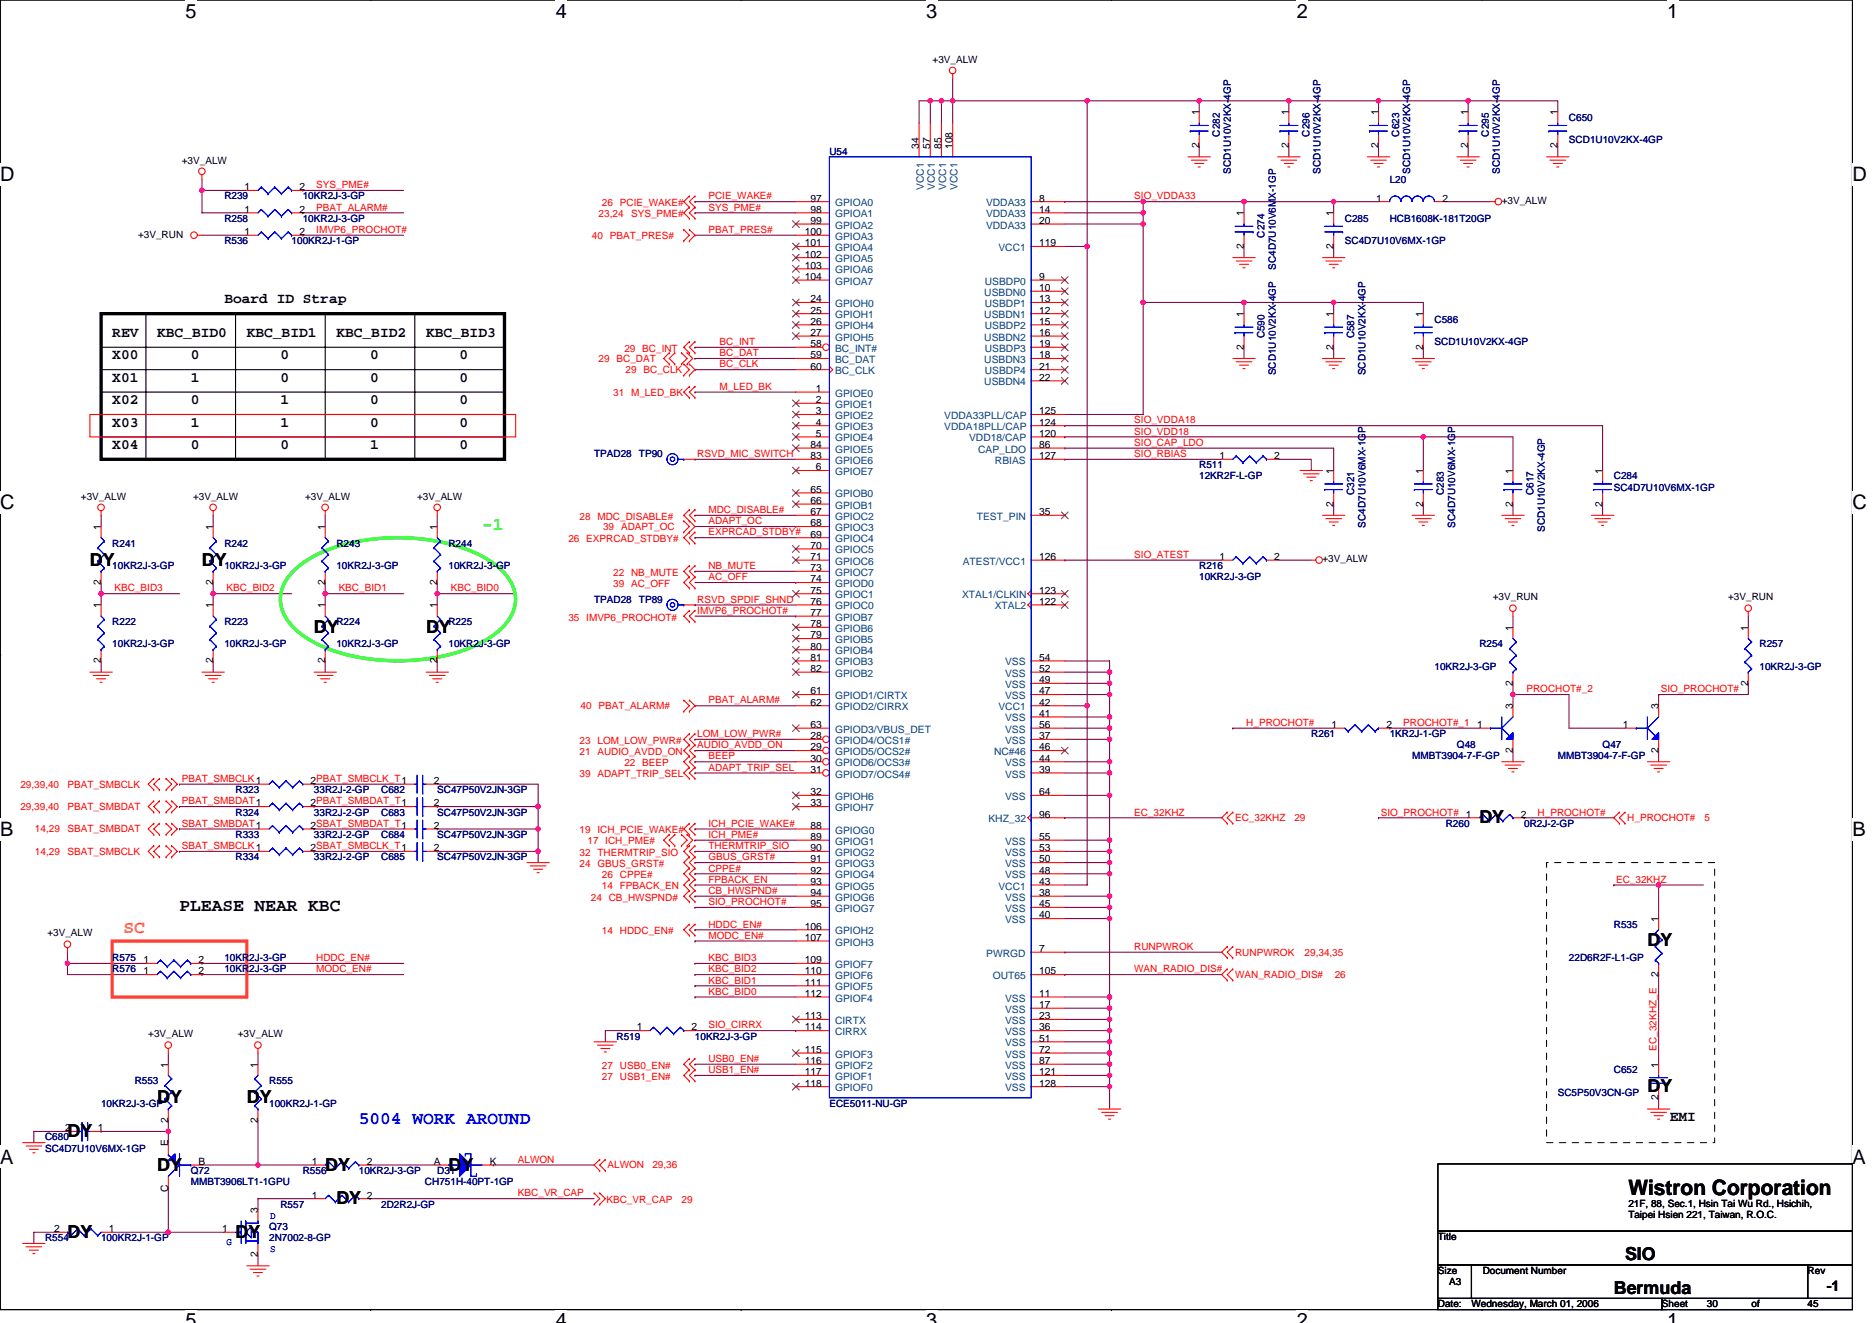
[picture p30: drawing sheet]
<svg xmlns="http://www.w3.org/2000/svg" width="297mm" height="210mm" viewBox="0 0 297 210" stroke-linecap="round" stroke-linejoin="round" font-family="sans-serif">
<defs><g id="words">
<text font-size="3.4" x="258.4" y="189.6">Wistron Corporation</text>
<g font-size="3.2">
<text x="29.4" y="2.8">5</text>
<text x="88.2" y="2.8">4</text>
<text x="147" y="2.8">3</text>
<text x="205.8" y="2.8">2</text>
<text x="264.5" y="2.8">1</text>
<text x="0" y="28.8">D</text>
<text x="293.9" y="28.8">D</text>
<text x="0" y="80.8">C</text>
<text x="293.9" y="80.8">C</text>
<text x="0" y="132.7">B</text>
<text x="293.9" y="132.7">B</text>
<text x="0" y="184.7">A</text>
<text x="293.9" y="184.7">A</text>
<text x="29.4" y="210.7">5</text>
<text x="88.2" y="210.7">4</text>
<text x="147" y="210.7">3</text>
<text x="205.8" y="210.7">2</text>
<text x="264.5" y="210.7">1</text>
</g>
<g font-size="2.8">
<text x="14.3" y="89.8">DY</text>
<text x="32" y="89.8">DY</text>
<text x="49.8" y="100.4">DY</text>
<text x="67.6" y="100.4">DY</text>
<text x="234.7" y="130.7">DY</text>
<text x="28.5" y="144.6">PLEASE NEAR KBC</text>
<text x="261.4" y="150.2">DY</text>
<text x="261.4" y="173.3">DY</text>
<text x="24.9" y="175.1">DY</text>
<text x="39.2" y="175.1">DY</text>
<text x="10.7" y="180.4">DY</text>
<text x="24.9" y="185.8">DY</text>
<text x="51.6" y="185.8">DY</text>
<text x="71.2" y="185.8">DY</text>
<text x="53.4" y="191.1">DY</text>
<text x="10.7" y="196.4">DY</text>
<text x="37.4" y="196.4">DY</text>
<text x="257.8" y="200">SIO</text>
<text x="256.1" y="205.3">Bermuda</text>
</g>
<text font-size="2.8" fill="#0f0" x="76.5" y="84.1">-1</text>
<text font-size="2.8" fill="#ff8000" x="19.6" y="148.1">SC</text>
<text font-size="2.8" fill="#00f" x="56.9" y="178.4">5004 WORK AROUND</text>
<g font-size="2.3">
<text x="17.8" y="53.5">REV</text>
<text x="24.9" y="53.5">KBC_BID0</text>
<text x="35.6" y="48.2">Board ID Strap</text>
<text x="39.2" y="53.5">KBC_BID1</text>
<text x="53.4" y="53.5">KBC_BID2</text>
<text x="67.6" y="53.5">KBC_BID3</text>
<text x="17.8" y="57">X00</text>
<text x="30.3" y="57">0</text>
<text x="44.5" y="57">0</text>
<text x="58.7" y="57">0</text>
<text x="72.9" y="57">0</text>
<text x="17.8" y="60.6">X01</text>
<text x="17.8" y="64.2">X02</text>
<text x="30.3" y="60.6">1</text>
<text x="30.3" y="64.2">0</text>
<text x="44.5" y="64.2">1</text>
<text x="44.5" y="60.6">0</text>
<text x="58.7" y="64.2">0</text>
<text x="58.7" y="60.6">0</text>
<text x="72.9" y="64.2">0</text>
<text x="72.9" y="60.6">0</text>
<text x="17.8" y="67.7">X03</text>
<text x="17.8" y="71.3">X04</text>
<text x="30.3" y="67.7">1</text>
<text x="30.3" y="71.3">0</text>
<text x="44.5" y="71.3">0</text>
<text x="44.5" y="67.7">1</text>
<text x="58.7" y="67.7">0</text>
<text x="58.7" y="71.3">1</text>
<text x="72.9" y="71.3">0</text>
<text x="72.9" y="67.7">0</text>
<text x="265" y="177.9">EMI</text>
<text x="289.9" y="204.8">-1</text>
</g>
<g font-size="1.6">
<text x="148" y="9.9">+3V_ALW</text>
<text x="145.8" y="23.6" transform="rotate(-90 145.8 23.6)">34</text>
<text x="147.6" y="23.6" transform="rotate(-90 147.6 23.6)">57</text>
<text x="149.4" y="23.6" transform="rotate(-90 149.4 23.6)">85</text>
<text x="151.1" y="23.6" transform="rotate(-90 151.1 23.6)">108</text>
<text x="190.3" y="23.5" transform="rotate(-90 190.3 23.5)">2</text>
<text x="190.3" y="18.3" transform="rotate(-90 190.3 18.3)">1</text>
<text x="204.5" y="23.5" transform="rotate(-90 204.5 23.5)">2</text>
<text x="204.5" y="18.3" transform="rotate(-90 204.5 18.3)">1</text>
<text x="218.7" y="23.5" transform="rotate(-90 218.7 23.5)">2</text>
<text x="218.7" y="18.3" transform="rotate(-90 218.7 18.3)">1</text>
<text x="232.9" y="23.5" transform="rotate(-90 232.9 23.5)">2</text>
<text x="232.9" y="18.3" transform="rotate(-90 232.9 18.3)">1</text>
<text x="247.2" y="23.5" transform="rotate(-90 247.2 23.5)">2</text>
<text x="247.2" y="18.3" transform="rotate(-90 247.2 18.3)">1</text>
<text x="28.8" y="26">+3V_ALW</text>
<text x="38.8" y="33.8">1</text>
<text x="38.8" y="30.2">1</text>
<text x="47.5" y="33.8">2</text>
<text x="47.5" y="30.2">2</text>
<text x="128.6" y="32">97</text>
<text x="128.6" y="33.8">98</text>
<text x="128.6" y="35.5">99</text>
<text x="164.9" y="32">8</text>
<text x="164.9" y="33.8">14</text>
<text x="164.9" y="35.5">20</text>
<text x="197.4" y="34.3" transform="rotate(-90 197.4 34.3)">1</text>
<text x="211.6" y="34.3" transform="rotate(-90 211.6 34.3)">1</text>
<text x="218.4" y="32">1</text>
<text x="228.9" y="32">2</text>
<text x="238.3" y="32.4">+3V_ALW</text>
<text x="21.9" y="37.7">+3V_RUN</text>
<text x="38.8" y="37.3">1</text>
<text x="47.5" y="37.3">2</text>
<text x="127.7" y="37.3">100</text>
<text x="127.7" y="39.1">101</text>
<text x="127.7" y="40.9">102</text>
<text x="164.9" y="39.1">119</text>
<text x="197.4" y="39.5" transform="rotate(-90 197.4 39.5)">2</text>
<text x="211.6" y="39.5" transform="rotate(-90 211.6 39.5)">2</text>
<text x="127.7" y="42.7">103</text>
<text x="127.7" y="44.4">104</text>
<text x="128.6" y="48">24</text>
<text x="164.9" y="46.2">10</text>
<text x="164.9" y="44.4">9</text>
<text x="164.9" y="48">13</text>
<text x="128.6" y="49.8">25</text>
<text x="128.6" y="51.5">26</text>
<text x="128.6" y="53.3">27</text>
<text x="164.9" y="49.8">12</text>
<text x="164.9" y="53.3">16</text>
<text x="164.9" y="51.5">15</text>
<text x="197.4" y="50.3" transform="rotate(-90 197.4 50.3)">1</text>
<text x="211.6" y="50.3" transform="rotate(-90 211.6 50.3)">1</text>
<text x="225.8" y="50.3" transform="rotate(-90 225.8 50.3)">1</text>
<text x="128.6" y="55.1">58</text>
<text x="128.6" y="56.9">59</text>
<text x="128.6" y="58.7">60</text>
<text x="164.9" y="56.9">18</text>
<text x="164.9" y="55.1">19</text>
<text x="164.9" y="58.7">21</text>
<text x="197.4" y="55.5" transform="rotate(-90 197.4 55.5)">2</text>
<text x="211.6" y="55.5" transform="rotate(-90 211.6 55.5)">2</text>
<text x="225.8" y="55.5" transform="rotate(-90 225.8 55.5)">2</text>
<text x="129.5" y="62.2">1</text>
<text x="129.5" y="64">2</text>
<text x="129.5" y="65.8">3</text>
<text x="164.9" y="65.8">125</text>
<text x="164.9" y="60.4">22</text>
<text x="128.6" y="71.1">84</text>
<text x="129.5" y="67.5">4</text>
<text x="129.5" y="69.3">5</text>
<text x="164.9" y="71.1">86</text>
<text x="164.9" y="67.5">124</text>
<text x="164.9" y="69.3">120</text>
<text x="128.6" y="72.9">83</text>
<text x="129.5" y="74.7">6</text>
<text x="164.9" y="72.9">127</text>
<text x="193.5" y="72.9">1</text>
<text x="202.2" y="72.9">2</text>
<text x="211.6" y="75.2" transform="rotate(-90 211.6 75.2)">1</text>
<text x="225.8" y="75.2" transform="rotate(-90 225.8 75.2)">1</text>
<text x="240" y="75.2" transform="rotate(-90 240 75.2)">1</text>
<text x="254.3" y="75.2" transform="rotate(-90 254.3 75.2)">1</text>
<text x="12.8" y="79.3">+3V_ALW</text>
<text x="30.6" y="79.3">+3V_ALW</text>
<text x="48.4" y="79.3">+3V_ALW</text>
<text x="66.2" y="79.3">+3V_ALW</text>
<text x="128.6" y="78.2">65</text>
<text x="128.6" y="80">66</text>
<text x="128.6" y="81.8">67</text>
<text x="128.6" y="83.5">68</text>
<text x="164.9" y="81.8">35</text>
<text x="211.6" y="80.4" transform="rotate(-90 211.6 80.4)">2</text>
<text x="225.8" y="80.4" transform="rotate(-90 225.8 80.4)">2</text>
<text x="240" y="80.4" transform="rotate(-90 240 80.4)">2</text>
<text x="254.3" y="80.4" transform="rotate(-90 254.3 80.4)">2</text>
<text x="16" y="84.1" transform="rotate(-90 16 84.1)">1</text>
<text x="33.8" y="84.1" transform="rotate(-90 33.8 84.1)">1</text>
<text x="51.6" y="84.1" transform="rotate(-90 51.6 84.1)">1</text>
<text x="69.4" y="84.1" transform="rotate(-90 69.4 84.1)">1</text>
<text x="128.6" y="85.3">69</text>
<text x="128.6" y="87.1">70</text>
<text x="128.6" y="88.9">71</text>
<text x="164.9" y="88.9">126</text>
<text x="193.5" y="88.9">1</text>
<text x="202.2" y="88.9">2</text>
<text x="209.8" y="89.3">+3V_ALW</text>
<text x="16" y="92.8" transform="rotate(-90 16 92.8)">2</text>
<text x="33.8" y="92.8" transform="rotate(-90 33.8 92.8)">2</text>
<text x="51.6" y="92.8" transform="rotate(-90 51.6 92.8)">2</text>
<text x="69.4" y="92.8" transform="rotate(-90 69.4 92.8)">2</text>
<text x="128.6" y="90.7">73</text>
<text x="128.6" y="92.4">74</text>
<text x="128.6" y="94.2">75</text>
<text x="128.6" y="96">76</text>
<text x="164.9" y="96">122</text>
<text x="164.9" y="94.2">123</text>
<text x="236.9" y="95.3">+3V_RUN</text>
<text x="274.2" y="95.3">+3V_RUN</text>
<text x="16" y="96.5" transform="rotate(-90 16 96.5)">1</text>
<text x="33.8" y="96.5" transform="rotate(-90 33.8 96.5)">1</text>
<text x="51.6" y="96.5" transform="rotate(-90 51.6 96.5)">1</text>
<text x="69.4" y="96.5" transform="rotate(-90 69.4 96.5)">1</text>
<text x="128.6" y="97.8">77</text>
<text x="128.6" y="99.5">78</text>
<text x="128.6" y="101.3">79</text>
<text x="240" y="100.1" transform="rotate(-90 240 100.1)">1</text>
<text x="277.4" y="100.1" transform="rotate(-90 277.4 100.1)">1</text>
<text x="16" y="105.3" transform="rotate(-90 16 105.3)">2</text>
<text x="33.8" y="105.3" transform="rotate(-90 33.8 105.3)">2</text>
<text x="51.6" y="105.3" transform="rotate(-90 51.6 105.3)">2</text>
<text x="69.4" y="105.3" transform="rotate(-90 69.4 105.3)">2</text>
<text x="128.6" y="103.1">80</text>
<text x="128.6" y="104.9">81</text>
<text x="128.6" y="106.7">82</text>
<text x="164.9" y="106.7">52</text>
<text x="164.9" y="104.9">54</text>
<text x="128.6" y="110.2">61</text>
<text x="128.6" y="112">62</text>
<text x="164.9" y="113.8">41</text>
<text x="164.9" y="110.2">47</text>
<text x="164.9" y="108.4">49</text>
<text x="164.9" y="112">42</text>
<text x="240" y="112.5" transform="rotate(-90 240 112.5)">3</text>
<text x="240" y="108.8" transform="rotate(-90 240 108.8)">2</text>
<text x="263.2" y="112.5" transform="rotate(-90 263.2 112.5)">3</text>
<text x="277.4" y="108.8" transform="rotate(-90 277.4 108.8)">2</text>
<text x="128.6" y="117.3">28</text>
<text x="128.6" y="119.1">29</text>
<text x="128.6" y="115.5">63</text>
<text x="164.9" y="117.3">37</text>
<text x="164.9" y="119.1">46</text>
<text x="164.9" y="115.5">56</text>
<text x="211.3" y="115.5">1</text>
<text x="220" y="115.5">2</text>
<text x="234.4" y="115.5">1</text>
<text x="240" y="119.5" transform="rotate(-90 240 119.5)">2</text>
<text x="257.5" y="115.5">1</text>
<text x="263.2" y="119.5" transform="rotate(-90 263.2 119.5)">2</text>
<text x="49.3" y="124.4">2PBAT_SMBCLK_T1</text>
<text x="68.9" y="124.4">2</text>
<text x="128.6" y="120.9">30</text>
<text x="128.6" y="122.7">31</text>
<text x="164.9" y="122.7">39</text>
<text x="164.9" y="120.9">44</text>
<text x="49.3" y="131.6">2SBAT_SMBDAT_T1</text>
<text x="49.3" y="128">2PBAT_SMBDAT_T1</text>
<text x="68.9" y="128">2</text>
<text x="68.9" y="131.6">2</text>
<text x="128.6" y="126.2">32</text>
<text x="128.6" y="128">33</text>
<text x="128.6" y="131.6">88</text>
<text x="164.9" y="126.2">64</text>
<text x="164.9" y="129.8">96</text>
<text x="241.3" y="129.8">2</text>
<text x="49.3" y="135.1">2SBAT_SMBCLK_T1</text>
<text x="68.9" y="135.1">2</text>
<text x="128.6" y="133.3">89</text>
<text x="128.6" y="135.1">90</text>
<text x="128.6" y="136.9">91</text>
<text x="164.9" y="136.9">50</text>
<text x="164.9" y="135.1">53</text>
<text x="164.9" y="133.3">55</text>
<text x="128.6" y="138.7">92</text>
<text x="128.6" y="140.4">93</text>
<text x="128.6" y="142.2">94</text>
<text x="128.6" y="144">95</text>
<text x="164.9" y="142.2">38</text>
<text x="164.9" y="144">45</text>
<text x="164.9" y="138.7">48</text>
<text x="164.9" y="140.4">43</text>
<text x="7.5" y="148.6">+3V_ALW</text>
<text x="127.7" y="147.6">106</text>
<text x="127.7" y="149.3">107</text>
<text x="164.9" y="145.8">40</text>
<text x="263.2" y="146.3" transform="rotate(-90 263.2 146.3)">1</text>
<text x="22.8" y="152.9">1</text>
<text x="22.8" y="154.7">1</text>
<text x="31.5" y="152.9">2</text>
<text x="31.5" y="154.7">2</text>
<text x="127.7" y="152.9">109</text>
<text x="127.7" y="154.7">110</text>
<text x="164.9" y="151.1">7</text>
<text x="164.9" y="154.7">105</text>
<text x="263.2" y="155.1" transform="rotate(-90 263.2 155.1)">2</text>
<text x="127.7" y="156.4">111</text>
<text x="127.7" y="158.2">112</text>
<text x="127.7" y="161.8">113</text>
<text x="164.9" y="158.2">11</text>
<text x="164.9" y="160">17</text>
<text x="164.9" y="161.8">23</text>
<text x="23.5" y="164.6">+3V_ALW</text>
<text x="37.7" y="164.6">+3V_ALW</text>
<text x="101" y="163.6">1</text>
<text x="109.7" y="163.6">2</text>
<text x="127.7" y="163.6">114</text>
<text x="127.7" y="167.1">115</text>
<text x="164.9" y="163.6">36</text>
<text x="164.9" y="165.3">51</text>
<text x="164.9" y="167.1">72</text>
<text x="26.7" y="169.4" transform="rotate(-90 26.7 169.4)">1</text>
<text x="40.9" y="169.4" transform="rotate(-90 40.9 169.4)">1</text>
<text x="127.7" y="168.9">116</text>
<text x="127.7" y="170.7">117</text>
<text x="127.7" y="172.4">118</text>
<text x="164.9" y="168.9">87</text>
<text x="164.9" y="170.7">121</text>
<text x="164.9" y="172.4">128</text>
<text x="263.2" y="169.4" transform="rotate(-90 263.2 169.4)">1</text>
<text x="10.3" y="179.6">2</text>
<text x="15.5" y="179.6">1</text>
<text x="26.7" y="178.2" transform="rotate(-90 26.7 178.2)">2</text>
<text x="40.9" y="178.2" transform="rotate(-90 40.9 178.2)">2</text>
<text x="263.2" y="174.6" transform="rotate(-90 263.2 174.6)">2</text>
<text x="26.7" y="181.9" transform="rotate(-90 26.7 181.9)">E</text>
<text x="31.5" y="184.9">B</text>
<text x="49.5" y="184.9">1</text>
<text x="58.2" y="184.9">2</text>
<text x="68.8" y="184.9">A</text>
<text x="77.7" y="184.9">K</text>
<text x="26.7" y="189.1" transform="rotate(-90 26.7 189.1)">C</text>
<text x="49.5" y="190.2">1</text>
<text x="58.2" y="190.2">2</text>
<text x="258.4" y="191.5">21F, 88, Sec.1, Hsin Tai Wu Rd., Hsichih,</text>
<text x="8.6" y="195.6">2</text>
<text x="17.3" y="195.6">1</text>
<text x="35.2" y="195.6">1</text>
<text x="40.9" y="192.6" transform="rotate(-90 40.9 192.6)">3</text>
<text x="228.2" y="196.8">Title</text>
<text x="258.4" y="193.3">Taipei Hsien 221, Taiwan, R.O.C.</text>
<text x="40.9" y="199.5" transform="rotate(-90 40.9 199.5)">2</text>
<text x="228.2" y="202.2">Size</text>
<text x="229.9" y="203.9">A3</text>
<text x="235.3" y="202.2">Document Number</text>
<text x="286.8" y="202.2">Rev</text>
<text x="228.2" y="207.5">Date:</text>
<text x="233.5" y="207.5">Wednesday, March 01, 2006</text>
<text x="263.7" y="207.5">Sheet</text>
<text x="270.8" y="207.5">30</text>
<text x="277.9" y="207.5">of</text>
<text x="286.8" y="207.5">45</text>
</g>
<g font-size="1.6" fill="#000080">
<text x="193.5" y="21.7" transform="rotate(-90 193.5 21.7)">C282</text>
<text x="207.8" y="21.7" transform="rotate(-90 207.8 21.7)">C296</text>
<text x="222" y="21.7" transform="rotate(-90 222 21.7)">C623</text>
<text x="236.2" y="21.7" transform="rotate(-90 236.2 21.7)">C295</text>
<text x="249" y="19.2">C650</text>
<text x="249" y="22.8">SCD1U10V2KX-4GP</text>
<text x="131.6" y="24.5">U54</text>
<text x="195.3" y="27.6" transform="rotate(-90 195.3 27.6)">SCD1U10V2KX-4GP</text>
<text x="209.5" y="27.6" transform="rotate(-90 209.5 27.6)">SCD1U10V2KX-4GP</text>
<text x="220.5" y="29">L20</text>
<text x="223.8" y="27.6" transform="rotate(-90 223.8 27.6)">SCD1U10V2KX-4GP</text>
<text x="238" y="27.6" transform="rotate(-90 238 27.6)">SCD1U10V2KX-4GP</text>
<text x="35.6" y="35.2">R258</text>
<text x="35.6" y="31.6">R239</text>
<text x="48" y="35.2">10KR2J-3-GP</text>
<text x="48" y="31.6">10KR2J-3-GP</text>
<text x="213.4" y="35.2">C285</text>
<text x="220.5" y="35.2">HCB1608K-181T20GP</text>
<text x="35.6" y="38.8">R536</text>
<text x="46.3" y="38.8">100KR2J-1-GP</text>
<text x="200.7" y="37.7" transform="rotate(-90 200.7 37.7)">C274</text>
<text x="213.4" y="38.8">SC4D7U10V6MX-1GP</text>
<text x="202.4" y="42.8" transform="rotate(-90 202.4 42.8)">SC4D7U10V6MX-1GP</text>
<text x="200.7" y="53.7" transform="rotate(-90 200.7 53.7)">C590</text>
<text x="214.9" y="53.7" transform="rotate(-90 214.9 53.7)">C587</text>
<text x="227.6" y="51.2">C586</text>
<text x="202.4" y="59.6" transform="rotate(-90 202.4 59.6)">SCD1U10V2KX-4GP</text>
<text x="216.7" y="59.6" transform="rotate(-90 216.7 59.6)">SCD1U10V2KX-4GP</text>
<text x="227.6" y="54.8">SCD1U10V2KX-4GP</text>
<text x="94.3" y="72.5">TPAD28</text>
<text x="101.4" y="72.5">TP90</text>
<text x="190.3" y="74.3">R511</text>
<text x="190.3" y="76.1">12KR2F-L-GP</text>
<text x="256.1" y="76.1">C284</text>
<text x="256.1" y="77.9">SC4D7U10V6MX-1GP</text>
<text x="214.9" y="78.6" transform="rotate(-90 214.9 78.6)">C321</text>
<text x="216.7" y="83.7" transform="rotate(-90 216.7 83.7)">SC4D7U10V6MX-1GP</text>
<text x="229.1" y="78.6" transform="rotate(-90 229.1 78.6)">C283</text>
<text x="230.9" y="83.7" transform="rotate(-90 230.9 83.7)">SC4D7U10V6MX-1GP</text>
<text x="243.3" y="78.6" transform="rotate(-90 243.3 78.6)">C617</text>
<text x="17.8" y="86.8">R241</text>
<text x="35.6" y="86.8">R242</text>
<text x="53.4" y="86.8">R243</text>
<text x="71.2" y="86.8">R244</text>
<text x="245.1" y="84.5" transform="rotate(-90 245.1 84.5)">SCD1U10V2KX-4GP</text>
<text x="17.8" y="90.3">10KR2J-3-GP</text>
<text x="35.6" y="90.3">10KR2J-3-GP</text>
<text x="53.4" y="90.3">10KR2J-3-GP</text>
<text x="71.2" y="90.3">10KR2J-3-GP</text>
<text x="94.3" y="95.7">TPAD28</text>
<text x="101.4" y="95.7">TP89</text>
<text x="190.3" y="90.3">R216</text>
<text x="190.3" y="92.1">10KR2J-3-GP</text>
<text x="17.8" y="99.2">R222</text>
<text x="35.6" y="99.2">R223</text>
<text x="53.4" y="99.2">R224</text>
<text x="71.2" y="99.2">R225</text>
<text x="17.8" y="102.8">10KR2J-3-GP</text>
<text x="35.6" y="102.8">10KR2J-3-GP</text>
<text x="53.4" y="102.8">10KR2J-3-GP</text>
<text x="71.2" y="102.8">10KR2J-3-GP</text>
<text x="227.6" y="106.3">10KR2J-3-GP</text>
<text x="234.7" y="102.8">R254</text>
<text x="279.2" y="102.8">R257</text>
<text x="279.2" y="106.3">10KR2J-3-GP</text>
<text x="208.1" y="117">R261</text>
<text x="220.5" y="117">1KR2J-1-GP</text>
<text x="231.2" y="118.8">Q48</text>
<text x="254.3" y="118.8">Q47</text>
<text x="37.4" y="125.9">R323</text>
<text x="49.8" y="125.9">33R2J-2-GP</text>
<text x="60.5" y="125.9">C682</text>
<text x="69.4" y="125.9">SC47P50V2JN-3GP</text>
<text x="224.1" y="120.5">MMBT3904-7-F-GP</text>
<text x="247.2" y="120.5">MMBT3904-7-F-GP</text>
<text x="37.4" y="129.4">R324</text>
<text x="49.8" y="129.4">33R2J-2-GP</text>
<text x="60.5" y="129.4">C683</text>
<text x="69.4" y="129.4">SC47P50V2JN-3GP</text>
<text x="229.4" y="131.2">R260</text>
<text x="241.8" y="131.2">0R2J-2-GP</text>
<text x="37.4" y="133">R333</text>
<text x="37.4" y="136.5">R334</text>
<text x="49.8" y="133">33R2J-2-GP</text>
<text x="49.8" y="136.5">33R2J-2-GP</text>
<text x="60.5" y="136.5">C685</text>
<text x="60.5" y="133">C684</text>
<text x="69.4" y="136.5">SC47P50V2JN-3GP</text>
<text x="69.4" y="133">SC47P50V2JN-3GP</text>
<text x="256.1" y="147.2">R535</text>
<text x="17.8" y="152.5">R575</text>
<text x="17.8" y="154.3">R576</text>
<text x="35.6" y="152.5">10KR2J-3-GP</text>
<text x="35.6" y="154.3">10KR2J-3-GP</text>
<text x="249" y="152.5">22D6R2F-L1-GP</text>
<text x="97.8" y="165">R519</text>
<text x="110.3" y="165">10KR2J-3-GP</text>
<text x="21.4" y="172.1">R553</text>
<text x="42.7" y="172.1">R555</text>
<text x="247.2" y="173.9">SC5P50V3CN-GP</text>
<text x="256.1" y="170.3">C652</text>
<text x="16" y="175.7">10KR2J-3-GP</text>
<text x="42.7" y="175.7">100KR2J-1-GP</text>
<text x="131.6" y="175.7">ECE5011-NU-GP</text>
<text x="7.2" y="181">C680</text>
<text x="7.2" y="182.8">SC4D7U10V6MX-1GP</text>
<text x="30.3" y="186.3">Q72</text>
<text x="30.3" y="188.1">MMBT3906LT1-1GPU</text>
<text x="44.5" y="191.7">R557</text>
<text x="48" y="186.3">R556</text>
<text x="56.9" y="186.3">10KR2J-3-GP</text>
<text x="60.5" y="191.7">2D2R2J-GP</text>
<text x="67.4" y="188.1">CH751H-40PT-1GP</text>
<text x="69.4" y="186.3">D31</text>
<text x="7.2" y="197">R554</text>
<text x="16" y="197">100KR2J-1-GP</text>
<text x="42.7" y="195.2">Q73</text>
<text x="42.7" y="197">2N7002-8-GP</text>
</g>
<g font-size="1.6" fill="#f00">
<text x="50.2" y="29.9">SYS_PME#</text>
<text x="50.2" y="33.4">PBAT_ALARM#</text>
<text x="95" y="34.5">23,24</text>
<text x="95.5" y="32.7">26 PCIE_WAKE#</text>
<text x="100.1" y="34.5">SYS_PME#</text>
<text x="112.4" y="33.4">SYS_PME#</text>
<text x="112.4" y="31.6">PCIE_WAKE#</text>
<text x="180" y="31.6">SIO_VDDA33</text>
<text x="50.2" y="37">IMVP6_PROCHOT#</text>
<text x="93.9" y="37.9">40 PBAT_PRES#</text>
<text x="112.4" y="37">PBAT_PRES#</text>
<text x="95" y="57.4">29 BC_DAT</text>
<text x="99.1" y="55.8">29 BC_INT</text>
<text x="99.2" y="59.2">29 BC_CLK</text>
<text x="114.2" y="56.5">BC_DAT</text>
<text x="114.2" y="54.8">BC_INT</text>
<text x="114.2" y="58.3">BC_CLK</text>
<text x="97.3" y="62.9">31 M_LED_BK</text>
<text x="114.2" y="61.9">M_LED_BK</text>
<text x="180" y="70.8">SIO_CAP_LDO</text>
<text x="180" y="67.2">SIO_VDDA18</text>
<text x="180" y="69">SIO_VDD18</text>
<text x="110.6" y="72.5">RSVD_MIC_SWITCH</text>
<text x="180" y="72.5">SIO_RBIAS</text>
<text x="92" y="82.5">28 MDC_DISABLE#</text>
<text x="112.4" y="81.4">MDC_DISABLE#</text>
<text x="112.4" y="83.2">ADAPT_OC</text>
<text x="90.2" y="86">26 EXPRCAD_STDBY#</text>
<text x="95.7" y="84.1">39 ADAPT_OC</text>
<text x="112.4" y="85">EXPRCAD_STDBY#</text>
<text x="180" y="88.5">SIO_ATEST</text>
<text x="18.2" y="93.9">KBC_BID3</text>
<text x="36" y="93.9">KBC_BID2</text>
<text x="53.7" y="93.9">KBC_BID1</text>
<text x="71.5" y="93.9">KBC_BID0</text>
<text x="97.3" y="93.2">39 AC_OFF</text>
<text x="97.3" y="91.4">22 NB_MUTE</text>
<text x="110.6" y="95.7">RSVD_SPDIF_SHND</text>
<text x="112.4" y="92.1">AC_OFF</text>
<text x="112.4" y="90.3">NB_MUTE</text>
<text x="90.2" y="98.5">35 IMVP6_PROCHOT#</text>
<text x="110.6" y="97.4">IMVP6_PROCHOT#</text>
<text x="92.1" y="112.5">40 PBAT_ALARM#</text>
<text x="112.4" y="111.7">PBAT_ALARM#</text>
<text x="242.2" y="109.9">PROCHOT#_2</text>
<text x="263.5" y="109.9">SIO_PROCHOT#</text>
<text x="92" y="119.8">21 AUDIO_AVDD_ON</text>
<text x="92" y="118">23 LOM_LOW_PWR#</text>
<text x="110.6" y="118.8">AUDIO_AVDD_ON</text>
<text x="110.6" y="117">LOM_LOW_PWR#</text>
<text x="197.8" y="115.2">H_PROCHOT#</text>
<text x="222.6" y="115.2">PROCHOT#_1</text>
<text x="3.2" y="125">29,39,40</text>
<text x="10.7" y="125">PBAT_SMBCLK</text>
<text x="28.8" y="124.1">PBAT_SMBCLK1</text>
<text x="92" y="123.4">39 ADAPT_TRIP_SEL</text>
<text x="99.1" y="121.6">22 BEEP</text>
<text x="112.4" y="120.5">BEEP</text>
<text x="112.4" y="122.3">ADAPT_TRIP_SEL</text>
<text x="3.2" y="128.5">29,39,40</text>
<text x="10.7" y="128.5">PBAT_SMBDAT</text>
<text x="28.8" y="127.7">PBAT_SMBDAT1</text>
<text x="28.8" y="131.2">SBAT_SMBDAT1</text>
<text x="112.4" y="131.2">ICH_PCIE_WAKE#</text>
<text x="180" y="129.4">EC_32KHZ</text>
<text x="196" y="130.3">EC_32KHZ</text>
<text x="205.4" y="130.3">29</text>
<text x="219.1" y="129.4">SIO_PROCHOT# 1</text>
<text x="244" y="129.4">H_PROCHOT#</text>
<text x="258.2" y="130.3">H_PROCHOT#</text>
<text x="270.5" y="130.3">5</text>
<text x="5.5" y="132.1">14,29</text>
<text x="5.5" y="135.7">14,29</text>
<text x="10.7" y="132.1">SBAT_SMBDAT</text>
<text x="10.7" y="135.7">SBAT_SMBCLK</text>
<text x="28.8" y="134.8">SBAT_SMBCLK1</text>
<text x="92" y="132.3">19 ICH_PCIE_WAKE#</text>
<text x="92" y="135.8">32 THERMTRIP_SIO</text>
<text x="92" y="137.6">24 GBUS_GRST#</text>
<text x="93.2" y="133.9">17 ICH_PME#</text>
<text x="112.4" y="133">ICH_PME#</text>
<text x="112.4" y="134.8">THERMTRIP_SIO</text>
<text x="112.4" y="136.5">GBUS_GRST#</text>
<text x="93.7" y="142.9">24 CB_HWSPND#</text>
<text x="95.5" y="139.4">26 CPPE#</text>
<text x="95.5" y="141.2">14 FPBACK_EN</text>
<text x="112.4" y="138.3">CPPE#</text>
<text x="112.4" y="140.1">FPBACK_EN</text>
<text x="112.4" y="143.7">SIO_PROCHOT#</text>
<text x="112.4" y="141.9">CB_HWSPND#</text>
<text x="256.4" y="140.1">EC_32KHZ</text>
<text x="95.5" y="148.3">14 HDDC_EN#</text>
<text x="112.4" y="147.2">HDDC_EN#</text>
<text x="112.4" y="149">MODC_EN#</text>
<text x="50.2" y="152.5">HDDC_EN#</text>
<text x="50.2" y="154.3">MODC_EN#</text>
<text x="112.4" y="154.3">KBC_BID2</text>
<text x="112.4" y="152.5">KBC_BID3</text>
<text x="180" y="154.3">WAN_RADIO_DIS#</text>
<text x="180" y="150.8">RUNPWROK</text>
<text x="196" y="155.2">WAN_RADIO_DIS#</text>
<text x="196" y="151.7">RUNPWROK</text>
<text x="207" y="151.7">29,34,35</text>
<text x="211.8" y="155.2">26</text>
<text x="112.4" y="157.9">KBC_BID0</text>
<text x="112.4" y="156.1">KBC_BID1</text>
<text x="112.4" y="163.2">SIO_CIRRX</text>
<text x="262.8" y="166.8" transform="rotate(-90 262.8 166.8)">EC_32KHZ_E</text>
<text x="95.5" y="169.6">27 USB0_EN#</text>
<text x="95.5" y="171.4">27 USB1_EN#</text>
<text x="112.4" y="168.6">USB0_EN#</text>
<text x="112.4" y="170.3">USB1_EN#</text>
<text x="82.2" y="184.6">ALWON</text>
<text x="96.4" y="185.4">ALWON</text>
<text x="103.5" y="185.4">29,36</text>
<text x="82.2" y="189.9">KBC_VR_CAP</text>
<text x="96.2" y="190.9">KBC_VR_CAP</text>
<text x="108.1" y="190.9">29</text>
</g>
<g font-size="1.6" fill="#004080">
<text x="132.5" y="32.7">GPIOA0</text>
<text x="132.5" y="34.5">GPIOA1</text>
<text x="146.6" y="30.1" transform="rotate(-90 146.6 30.1)">VCC1</text>
<text x="148.4" y="30.1" transform="rotate(-90 148.4 30.1)">VCC1</text>
<text x="150.1" y="30.1" transform="rotate(-90 150.1 30.1)">VCC1</text>
<text x="151.9" y="30.1" transform="rotate(-90 151.9 30.1)">VCC1</text>
<text x="156.5" y="32.7">VDDA33</text>
<text x="156.5" y="34.5">VDDA33</text>
<text x="132.5" y="36.3">GPIOA2</text>
<text x="132.5" y="38.1">GPIOA3</text>
<text x="132.5" y="39.8">GPIOA4</text>
<text x="132.5" y="41.6">GPIOA5</text>
<text x="156.5" y="36.3">VDDA33</text>
<text x="158.4" y="39.8">VCC1</text>
<text x="132.5" y="43.4">GPIOA6</text>
<text x="132.5" y="45.2">GPIOA7</text>
<text x="156.2" y="46.9">USBDN0</text>
<text x="156.3" y="45.2">USBDP0</text>
<text x="132.5" y="48.7">GPIOH0</text>
<text x="132.5" y="50.5">GPIOH1</text>
<text x="132.5" y="52.3">GPIOH4</text>
<text x="156.2" y="50.5">USBDN1</text>
<text x="156.3" y="48.7">USBDP1</text>
<text x="156.3" y="52.3">USBDP2</text>
<text x="132.5" y="54.1">GPIOH5</text>
<text x="132.5" y="55.8">BC_INT#</text>
<text x="132.5" y="57.6">BC_DAT</text>
<text x="132.5" y="59.4">BC_CLK</text>
<text x="156.2" y="54.1">USBDN2</text>
<text x="156.2" y="57.6">USBDN3</text>
<text x="156.3" y="55.8">USBDP3</text>
<text x="156.3" y="59.4">USBDP4</text>
<text x="132.5" y="62.9">GPIOE0</text>
<text x="132.5" y="64.7">GPIOE1</text>
<text x="156.2" y="61.2">USBDN4</text>
<text x="132.5" y="66.5">GPIOE2</text>
<text x="132.5" y="68.3">GPIOE3</text>
<text x="132.5" y="70.1">GPIOE4</text>
<text x="132.5" y="71.8">GPIOE5</text>
<text x="149.8" y="68.3">VDDA18PLL/CAP</text>
<text x="149.8" y="66.5">VDDA33PLL/CAP</text>
<text x="153.8" y="70.1">VDD18/CAP</text>
<text x="155.2" y="71.8">CAP_LDO</text>
<text x="132.5" y="75.4">GPIOE7</text>
<text x="132.5" y="73.6">GPIOE6</text>
<text x="157.9" y="73.6">RBIAS</text>
<text x="132.5" y="79">GPIOB0</text>
<text x="132.5" y="80.7">GPIOB1</text>
<text x="132.5" y="82.5">GPIOC2</text>
<text x="155" y="82.5">TEST_PIN</text>
<text x="132.5" y="84.3">GPIOC3</text>
<text x="132.5" y="86.1">GPIOC4</text>
<text x="132.5" y="87.8">GPIOC5</text>
<text x="132.5" y="89.6">GPIOC6</text>
<text x="152.8" y="89.6">ATEST/VCC1</text>
<text x="132.5" y="91.4">GPIOC7</text>
<text x="132.5" y="93.2">GPIOD0</text>
<text x="132.5" y="95">GPIOC1</text>
<text x="152.7" y="95">XTAL1/CLKIN</text>
<text x="132.5" y="96.7">GPIOC0</text>
<text x="132.5" y="98.5">GPIOB7</text>
<text x="132.5" y="100.3">GPIOB6</text>
<text x="157.8" y="96.7">XTAL2</text>
<text x="132.5" y="102.1">GPIOB5</text>
<text x="132.5" y="103.8">GPIOB4</text>
<text x="132.5" y="105.6">GPIOB3</text>
<text x="132.5" y="107.4">GPIOB2</text>
<text x="159.5" y="107.4">VSS</text>
<text x="159.5" y="105.6">VSS</text>
<text x="132.5" y="111">GPIOD1/CIRTX</text>
<text x="132.5" y="112.7">GPIOD2/CIRRX</text>
<text x="158.4" y="112.7">VCC1</text>
<text x="159.5" y="111">VSS</text>
<text x="159.5" y="109.2">VSS</text>
<text x="132.5" y="118.1">GPIOD4/OCS1#</text>
<text x="132.5" y="119.8">GPIOD5/OCS2#</text>
<text x="132.5" y="116.3">GPIOD3/VBUS_DET</text>
<text x="157.7" y="119.8">NC#46</text>
<text x="159.5" y="118.1">VSS</text>
<text x="159.5" y="114.5">VSS</text>
<text x="159.5" y="116.3">VSS</text>
<text x="132.5" y="121.6">GPIOD6/OCS3#</text>
<text x="132.5" y="123.4">GPIOD7/OCS4#</text>
<text x="159.5" y="123.4">VSS</text>
<text x="159.5" y="121.6">VSS</text>
<text x="132.5" y="127">GPIOH6</text>
<text x="132.5" y="128.7">GPIOH7</text>
<text x="156.8" y="130.5">KHZ_32</text>
<text x="159.5" y="127">VSS</text>
<text x="132.5" y="132.3">GPIOG0</text>
<text x="132.5" y="134.1">GPIOG1</text>
<text x="132.5" y="135.8">GPIOG2</text>
<text x="132.5" y="137.6">GPIOG3</text>
<text x="159.5" y="137.6">VSS</text>
<text x="159.5" y="135.8">VSS</text>
<text x="159.5" y="134.1">VSS</text>
<text x="132.5" y="139.4">GPIOG4</text>
<text x="132.5" y="141.2">GPIOG5</text>
<text x="132.5" y="143">GPIOG6</text>
<text x="158.4" y="141.2">VCC1</text>
<text x="159.5" y="143">VSS</text>
<text x="159.5" y="139.4">VSS</text>
<text x="132.5" y="144.7">GPIOG7</text>
<text x="132.5" y="148.3">GPIOH2</text>
<text x="159.5" y="146.5">VSS</text>
<text x="159.5" y="144.7">VSS</text>
<text x="132.5" y="150.1">GPIOH3</text>
<text x="132.5" y="153.6">GPIOF7</text>
<text x="132.5" y="155.4">GPIOF6</text>
<text x="156.5" y="151.8">PWRGD</text>
<text x="157.5" y="155.4">OUT65</text>
<text x="132.5" y="157.2">GPIOF5</text>
<text x="132.5" y="159">GPIOF4</text>
<text x="159.5" y="159">VSS</text>
<text x="159.5" y="160.7">VSS</text>
<text x="132.5" y="162.5">CIRTX</text>
<text x="132.5" y="164.3">CIRRX</text>
<text x="132.5" y="167.9">GPIOF3</text>
<text x="159.5" y="162.5">VSS</text>
<text x="159.5" y="164.3">VSS</text>
<text x="159.5" y="166.1">VSS</text>
<text x="159.5" y="167.9">VSS</text>
<text x="132.5" y="169.6">GPIOF2</text>
<text x="132.5" y="171.4">GPIOF1</text>
<text x="132.5" y="173.2">GPIOF0</text>
<text x="159.5" y="169.6">VSS</text>
<text x="159.5" y="171.4">VSS</text>
<text x="159.5" y="173.2">VSS</text>
</g>
<g font-size="1.6" fill="#00f">
<text x="36" y="197.5">G</text>
<text x="42.9" y="193.4">D</text>
<text x="42.9" y="198.8">S</text>
</g>
</g></defs>
<path d="M0 0h293.9v207.9h-293.9z" fill="none" stroke="#000" stroke-width=".17"/>
<g fill="#fff">
<path d="M29.4 0h1.8v3.5h-1.8z"/>
<path d="M29.4 207.9h1.8v2h-1.8z"/>
</g>
<path d="M58.8 0h.1M58.8 207.9h.1" fill="none" stroke="#000" stroke-width=".17"/>
<g fill="#fff">
<path d="M88.2 0h1.8v3.5h-1.8z"/>
<path d="M88.2 207.9h1.8v2h-1.8z"/>
</g>
<path d="M117.6 0h.1M117.6 207.9h.1" fill="none" stroke="#000" stroke-width=".17"/>
<g fill="#fff">
<path d="M147 0h1.7v3.5h-1.7z"/>
<path d="M147 207.9h1.7v2h-1.7z"/>
</g>
<path d="M176.4 0h.1M176.4 207.9h.1" fill="none" stroke="#000" stroke-width=".17"/>
<g fill="#fff">
<path d="M205.8 0h1.7v3.5h-1.7z"/>
<path d="M205.8 207.9h1.7v2h-1.7z"/>
</g>
<path d="M235.2 0h.1M235.2 207.9h.1" fill="none" stroke="#000" stroke-width=".17"/>
<g fill="#fff">
<path d="M264.5 0h1.8v3.5h-1.8z"/>
<path d="M264.5 207.9h1.8v2h-1.8z"/>
<path d="M0 26h2.3v3.5h-2.3z"/>
<path d="M293.9 26h2.3v3.5h-2.3z"/>
<path d="M0 77.9h2.3v3.5h-2.3z"/>
<path d="M293.9 77.9h2.3v3.5h-2.3z"/>
</g>
<path d="M0 52h.1M293.9 52h.1" fill="none" stroke="#000" stroke-width=".17"/>
<g fill="#fff">
<path d="M0 129.9h2.1v3.5h-2.1z"/>
<path d="M293.9 129.9h2.1v3.5h-2.1z"/>
</g>
<path d="M0 103.9h.1M293.9 103.9h.1" fill="none" stroke="#000" stroke-width=".17"/>
<path d="M0 103.9h.1" fill="none" stroke="#000" stroke-width=".16"/>
<g fill="#fff">
<path d="M0 181.9h2.2v3.5h-2.2z"/>
<path d="M293.9 181.9h2.2v3.5h-2.2z"/>
</g>
<g fill="none" stroke="#000" stroke-width=".17">
<path d="M16 55.1h64M16 58.7h64M23.2 49.8v23.1M37.4 49.8v23.1M51.6 49.8v23.1M65.8 49.8v23.1M16 62.2h64M16 65.8h64M16 69.3h.1M16 69.3h64M0 155.9h.1M293.9 155.9h.1"/>
<path d="M228.2 184.7h65.7v10.7h-65.7zM228.2 195.4h65.7v5.3h-65.7zM228.2 200.7h5.3v5.4h-5.3zM228.2 206.1h35.5v1.8h-35.5zM233.5 200.7h53.3v5.4h-53.3zM263.7 206.1h30.2v1.8h-30.2zM286.8 200.7h7.1v5.4h-7.1z"/>
</g>
<g fill="none" stroke="#800040" stroke-width=".17">
<path d="M147.6 16h-1.8v3.6M147.6 16v3.6M147.6 16h.1M147.6 16h1.8M149.4 16v3.6M149.4 16h1.8M151.2 16h.1M151.2 12.4v3.6M151.2 16h21.3M151.2 16v3.6M172.5 16h17.8M172.5 16h.1"/>
<path d="M172.5 16v96M190.3 16h14.2v1.8M190.3 16h.1M190.3 16v1.8M204.5 16h14.2v1.8M204.5 16h.1M218.7 16h14.3v1.8M218.7 16h.1M233 16h14.2v1.8M32 28.4v1.8M32 30.2h.1M32 30.2v3.6h7.2"/>
<path d="M32 37.3h7.2M32 30.2h7.2M48 30.2h.1M48 33.8h.1M48 37.3h.1M48 33.8h16M48 37.3h16M48 30.2h16M110.3 33.8h.1M110.3 32h.1M110.3 37.3h.1M110.3 33.8h16"/>
<path d="M110.3 32h16M110.3 37.3h16M168.9 32h.1M168.9 33.8h12.5M168.9 35.6h12.5M168.9 39.1h3.6M168.9 32h12.5M172.5 39.1h.1M181.4 33.8h.1M181.4 32v1.8M181.4 32h16v1.8M181.4 32h.1"/>
<path d="M181.4 35.6h.1M181.4 33.8v14.2M190.3 23.1v1.8M197.4 39.1v1.8M197.4 32h14.2v1.8M197.4 32h.1M204.5 23.1v1.8M211.6 39.1v1.8M211.6 32h.1M211.6 32h7.1M218.7 23.1v1.8M229.4 32h7.1"/>
<path d="M233 23.1v1.8M247.2 23.1v1.8M110.3 56.9h.1M110.3 55.1h.1M110.3 58.7h.1M110.3 56.9h16M110.3 55.1h16M110.3 58.7h16M181.4 48v17.8h-12.5M181.4 48h16v1.8M181.4 48h.1M197.4 55.1v1.8"/>
<path d="M197.4 48h14.2v1.8M197.4 48h.1M211.6 55.1v1.8M211.6 48h14.2v1.8M211.6 48h.1M225.8 55.1v1.8M110.3 62.2h.1M110.3 72.9h.1M110.3 72.9h16M110.3 62.2h16M168.9 72.9h.1M168.9 71.1h.1"/>
<path d="M168.9 71.1h42.7v3.6M168.9 69.3h71.2v5.4M168.9 67.6h85.4v7.1M168.9 67.6h.1M168.9 69.3h.1M168.9 72.9h24.9M202.7 72.9h5.4v1.8M225.8 69.3v5.4M225.8 69.3h.1M16 94.2v1.8M16 81.8v1.8M16 94.2h.1"/>
<path d="M16 92.5v1.7M16 94.2h12.5M33.8 94.2h.1M33.8 92.5v1.7M33.8 94.2v1.8M33.8 81.8v1.8M33.8 94.2h12.5M51.6 94.2v1.8M51.6 81.8v1.8M51.6 94.2h.1M51.6 92.5v1.7M51.6 94.2h12.4"/>
<path d="M69.4 94.2v1.8M69.4 81.8v1.8M69.4 94.2h.1M69.4 92.5v1.7M69.4 94.2h12.4M110.3 81.8h.1M110.3 85.3h.1M110.3 96h.1M110.3 90.7h.1M110.3 81.8h16M110.3 85.3h16M110.3 83.6h16"/>
<path d="M110.3 97.8h16M110.3 96h16M110.3 92.5h16M110.3 90.7h16M126.3 83.6h.1M126.3 97.8h.1M126.3 92.5h.1M168.9 88.9h.1M168.9 88.9h24.9M202.7 88.9h5.4M211.6 80v1.8M225.8 80v1.8"/>
<path d="M240.1 80v1.8M240.1 97.8v1.8M254.3 80v1.8M277.4 97.8v1.8M16 104.9v1.8M33.8 104.9v1.8M51.6 104.9v1.8M69.4 104.9v1.8M110.3 119.1h.1M110.3 117.3h.1M110.3 112h.1M110.3 119.1h16"/>
<path d="M110.3 117.3h16M110.3 112h16M168.9 112h3.6M168.9 104.9h7.2v1.8h-7.2M172.5 112v28.5h-3.6M176.1 106.7v1.8h-7.2M176.1 106.7h.1M176.1 108.5v1.7h-7.2M176.1 108.5h.1M176.1 110.2v3.6h-7.2M176.1 110.2h.1M176.1 113.8v1.8h-7.2"/>
<path d="M176.1 113.8h.1M176.1 115.6v1.7h-7.2M176.1 115.6h.1M176.1 117.3v3.6h-7.2M176.1 117.3h.1M195.6 115.6h.1M195.6 115.6h16M220.5 115.6h.1M220.5 115.6h14.2M240.1 110.2h.1M240.1 119.1v1.8M240.1 110.2h8.9v5.4h8.8"/>
<path d="M240.1 108.5v1.7M240.1 110.2v1.8M263.2 110.2v1.8M263.2 119.1v1.8M263.2 110.2h.1M277.4 108.5v1.7h-14.2M28.5 128h.1M28.5 131.6h.1M28.5 124.5h.1M28.5 135.1h.1M28.5 131.6h12.4M28.5 135.1h12.4"/>
<path d="M28.5 128h12.4M28.5 124.5h12.4M49.8 124.5h.1M49.8 128h.1M49.8 131.6h.1M49.8 135.1h.1M49.8 131.6h14.2M49.8 135.1h14.2M49.8 128h14.2M49.8 124.5h14.2M69.4 124.5h16v3.5M69.4 128h.1"/>
<path d="M69.4 131.6h.1M69.4 135.1h.1M69.4 131.6h16M69.4 135.1h16M69.4 128h16M85.4 135.1v1.8M85.4 128v3.6M85.4 131.6v3.5M110.3 133.3h.1M110.3 120.9h.1M110.3 138.7h.1M110.3 131.6h.1"/>
<path d="M110.3 135.1h.1M110.3 136.9h.1M110.3 122.7h.1M110.3 133.3h16M110.3 120.9h16M110.3 138.7h16M110.3 131.6h16M110.3 135.1h16M110.3 136.9h16M110.3 122.7h16M168.9 129.8h.1M168.9 129.8h24.9"/>
<path d="M176.1 120.9v1.8h-7.2M176.1 120.9h.1M176.1 122.7v3.5h-7.2M176.1 122.7h.1M176.1 126.2v7.1h-7.2M176.1 126.2h.1M176.1 133.3v1.8h-7.2M176.1 133.3h.1M176.1 135.1v1.8h-7.2M176.1 135.1h.1M176.1 136.9v1.8h-7.2M176.1 136.9h.1"/>
<path d="M176.1 138.7v3.5h-7.2M176.1 138.7h.1M218.7 129.8h.1M218.7 129.8h14.3M241.8 129.8h.1M241.8 129.8h14.3M10.7 151.1v1.8M10.7 152.9v1.8h12.5M10.7 152.9h.1M10.7 152.9h12.5M32 152.9h.1M32 154.7h.1"/>
<path d="M32 154.7h32M32 152.9h32M110.3 158.2h.1M110.3 156.5h.1M110.3 154.7h.1M110.3 152.9h.1M110.3 140.5h.1M110.3 144h.1M110.3 142.2h.1M110.3 147.6h.1M110.3 149.4h.1M110.3 158.2h16"/>
<path d="M110.3 156.5h16M110.3 154.7h16M110.3 152.9h16M110.3 140.5h16M110.3 144h16M110.3 142.2h16M110.3 147.6h16M110.3 149.4h16M168.9 154.7h.1M168.9 151.1h.1M168.9 154.7h24.9M168.9 151.1h24.9"/>
<path d="M176.1 158.2v1.8h-7.2M176.1 158.2h.1M176.1 145.8v12.4h-7.2M176.1 145.8h.1M176.1 142.2v1.8h-7.2M176.1 142.2h.1M176.1 144v1.8h-7.2M176.1 144h.1M256.1 140.5h7.1v5.3M256.1 140.5h.1M263.2 140.5h.1M263.2 154.7h.1"/>
<path d="M263.2 140.5h7.1M263.2 154.7v14.2M10.7 179.6h-5.3v1.8M16 179.6h.1M16 179.6h10.7M26.7 167.1v1.8M26.7 177.8v1.8M26.7 179.6v1.8M40.9 177.8v7.1M40.9 167.1v1.8M101.4 163.6h-5.3v1.8M110.3 168.9h.1"/>
<path d="M110.3 170.7h.1M110.3 168.9h16M110.3 170.7h16M110.3 163.6h16M126.3 163.6h.1M176.1 172.5h.1M176.1 170.7v1.8h-7.2M176.1 170.7h.1M176.1 168.9v1.8h-7.2M176.1 168.9h.1M176.1 167.1v1.8h-7.2M176.1 167.1h.1"/>
<path d="M176.1 165.4v1.7h-7.2M176.1 165.4h.1M176.1 163.6v1.8h-7.2M176.1 163.6h.1M176.1 161.8v1.8h-7.2M176.1 161.8h.1M176.1 160v1.8h-7.2M176.1 160h.1M176.1 172.5v3.5M263.2 174.2v1.8M8.9 195.6h-3.5v1.8M17.8 195.6h17.8"/>
<path d="M26.7 188.5h.1M26.7 188.5v7.1M32 184.9h8.9M40.9 199.1v1.8M40.9 184.9h.1M40.9 184.9h8.9M49.8 190.2h-8.9v1.8M58.7 190.2h.1M58.7 184.9h10.7M58.7 190.2h35.6M78.3 184.9h.1M78.3 184.9h16"/>
</g>
<g fill="#f0f" stroke="#f0f" stroke-width=".17">
<circle cx="69.4" cy="94.2" r=".35"/>
<circle cx="51.6" cy="94.2" r=".35"/>
<circle cx="33.8" cy="94.2" r=".35"/>
<circle cx="16" cy="94.2" r=".35"/>
<circle cx="151.2" cy="16" r=".35"/>
<circle cx="149.4" cy="16" r=".35"/>
<circle cx="147.6" cy="16" r=".35"/>
<circle cx="181.4" cy="33.8" r=".35"/>
<circle cx="225.8" cy="69.3" r=".35"/>
<circle cx="197.4" cy="32" r=".35"/>
<circle cx="181.4" cy="32" r=".35"/>
<circle cx="211.6" cy="48" r=".35"/>
<circle cx="181.4" cy="35.5" r=".35"/>
<circle cx="197.4" cy="48" r=".35"/>
<circle cx="181.4" cy="48" r=".35"/>
<circle cx="211.6" cy="32" r=".35"/>
<circle cx="232.9" cy="16" r=".35"/>
<circle cx="218.7" cy="16" r=".35"/>
<circle cx="204.5" cy="16" r=".35"/>
<circle cx="190.3" cy="16" r=".35"/>
<circle cx="263.2" cy="140.4" r=".35"/>
<circle cx="172.5" cy="112" r=".35"/>
<circle cx="172.5" cy="39.1" r=".35"/>
<circle cx="172.5" cy="16" r=".35"/>
<circle cx="176" cy="172.5" r=".35"/>
<circle cx="176" cy="106.7" r=".35"/>
<circle cx="176" cy="108.4" r=".35"/>
<circle cx="176" cy="110.2" r=".35"/>
<circle cx="176" cy="113.8" r=".35"/>
<circle cx="176" cy="115.6" r=".35"/>
<circle cx="176" cy="117.3" r=".35"/>
<circle cx="176" cy="120.9" r=".35"/>
<circle cx="176" cy="122.7" r=".35"/>
<circle cx="176" cy="170.7" r=".35"/>
<circle cx="176" cy="168.9" r=".35"/>
<circle cx="176" cy="167.1" r=".35"/>
<circle cx="176" cy="165.3" r=".35"/>
<circle cx="176" cy="163.6" r=".35"/>
<circle cx="176" cy="161.8" r=".35"/>
<circle cx="176" cy="160" r=".35"/>
<circle cx="176" cy="158.2" r=".35"/>
<circle cx="176" cy="145.8" r=".35"/>
<circle cx="176" cy="126.2" r=".35"/>
<circle cx="176" cy="133.3" r=".35"/>
<circle cx="176" cy="135.1" r=".35"/>
<circle cx="176" cy="136.9" r=".35"/>
<circle cx="176" cy="138.7" r=".35"/>
<circle cx="176" cy="142.2" r=".35"/>
<circle cx="176" cy="144" r=".35"/>
<circle cx="240.1" cy="110.2" r=".35"/>
<circle cx="32" cy="30.2" r=".35"/>
<circle cx="26.7" cy="179.6" r=".35"/>
<circle cx="26.7" cy="195.6" r=".35"/>
<circle cx="40.9" cy="184.9" r=".35"/>
<circle cx="85.4" cy="128" r=".35"/>
<circle cx="85.4" cy="131.6" r=".35"/>
<circle cx="85.4" cy="135.1" r=".35"/>
<circle cx="10.7" cy="152.9" r=".35"/>
</g>
<g fill="none" stroke="#f00" stroke-width=".17">
<path d="M151.2 11.7v.7M204.5 17.8v1.8M233 17.8v1.8M31.3 37.3h.7M32 27.7v.7M39.2 37.3h1.7M39.2 33.8h1.7M46.3 37.3h1.7M46.3 33.8h1.7M108.5 38.2h.1M108.5 36.4h.1M108.5 36.4l.9 .9-.9 .9"/>
<path d="M109.4 32.9h.1M109.4 34.7h.1M109.4 31.1h.1M109.4 36.4h.1M109.4 38.2h.1M109.4 32.9l-.9 .9 .9 .9M109.4 31.1l-.9 .9 .9 .9M109.4 36.4l.9 .9-.9 .9M110.3 32.9h.1M110.3 34.7h.1M110.3 31.1h.1M110.3 32.9l-.9 .9 .9 .9"/>
<path d="M110.3 31.1l-.9 .9 .9 .9M163.6 32h5.3M163.6 33.8h5.3M163.6 35.6h5.3M188.5 24.9h3.6M189 25.4h2.5M189.6 26h1.4M190.1 26.5h.4M197.4 33.8v1.8M197.4 37.3v1.8M202.7 24.9h3.6M203.3 25.4h2.5"/>
<path d="M203.8 26h1.4M204.3 26.5h.4M204.5 21.3v1.8M217 24.9h3.5M217.5 25.4h2.5M218 26h1.5M218.6 26.5h.3M218.7 32h1.8M227.6 32h1.8M231.2 24.9h3.5M231.7 25.4h2.5M232.2 26h1.5"/>
<path d="M232.8 26.5h.3M233 21.3v1.8M236.5 32h.7M245.4 24.9h3.6M245.9 25.4h2.5M246.5 26h1.4M247 26.5h.4M106.2 57.8h.1M106.2 56h.1M106.2 56l-.9 .9 .9 .9M107.1 56h.1M107.1 57.8h.1"/>
<path d="M107.1 56l-.9 .9 .9 .9M108.1 57.8h.1M108.1 56h.1M108.1 56l.9 .9-.9 .9M108.5 59.6h.1M108.5 57.8h.1M108.5 57.8l.9 .9-.9 .9M109 57.8h.1M109 56h.1M109 56l.9 .9-.9 .9M109.4 54.2h.1M109.4 56h.1"/>
<path d="M109.4 57.8h.1M109.4 59.6h.1M109.4 54.2l-.9 .9 .9 .9M109.4 57.8l.9 .9-.9 .9M110.3 54.2h.1M110.3 56h.1M110.3 54.2l-.9 .9 .9 .9M126.3 49.8h5.3M126.3 48h5.3M126.3 51.6h5.3M126.3 53.3h5.3M163.6 44.4h5.3"/>
<path d="M163.6 46.2h5.3M163.6 49.8h5.3M163.6 48h5.3M163.6 51.6h5.3M163.6 53.3h5.3M163.6 56.9h5.3M163.6 55.1h5.3M163.6 58.7h5.3M195.6 56.9h3.6M195.6 40.9h3.6M196.1 57.4h2.5M196.1 41.4h2.5"/>
<path d="M196.7 58h1.4M196.7 42h1.4M197.2 58.5h.4M197.2 42.5h.4M197.4 49.8v1.8M197.4 53.3v1.8M209.8 40.9h3.6M209.8 56.9h3.6M210.4 41.4h2.5M210.4 57.4h2.5M210.9 42h1.4M210.9 58h1.4"/>
<path d="M211.5 42.5h.3M211.5 58.5h.3M211.6 49.8v1.8M211.6 53.3v1.8M224.1 56.9h3.5M224.6 57.4h2.5M225.1 58h1.5M225.7 58.5h.3M225.8 49.8v1.8M225.8 53.3v1.8M14.3 65.8h67.5v3.5h-67.5zM108.5 72.9h1.8"/>
<path d="M109.4 61.3h.1M109.4 63.1h.1M109.4 61.3l-.9 .9 .9 .9M110.3 61.3h.1M110.3 63.1h.1M110.3 61.3l-.9 .9 .9 .9M126.3 62.2h5.3M126.3 64h5.3M126.3 65.8h5.3M126.3 67.6h5.3M126.3 69.3h5.3M126.3 74.7h5.3"/>
<path d="M163.6 60.5h5.3M206.3 74.7h3.5M206.8 75.2h2.5M207.3 75.7h1.5M207.9 76.3h.3M225.8 74.7v1.8M225.8 78.2v1.8M16 81.1v.7M16 96v1.8M33.8 81.1v.7M33.8 83.6v1.7M33.8 90.7v1.8"/>
<path d="M33.8 96v1.8M51.6 81.1v.7M51.6 83.6v1.7M51.6 90.7v1.8M51.6 96v1.8M69.4 81.1v.7M69.4 83.6v1.7M69.4 90.7v1.8M108.5 84.5h.1M108.5 82.7h.1M108.5 82.7l.9 .9-.9 .9M109.4 80.9h.1"/>
<path d="M109.4 82.7h.1M109.4 84.5h.1M109.4 86.2h.1M109.4 96.9h.1M109.4 98.7h.1M109.4 91.6h.1M109.4 93.3h.1M109.4 89.8h.1M109.4 80.9l-.9 .9 1.8 1.8-1.8 1.7 .9 .9M109.4 96.9l-.9 .9 .9 .9M109.4 91.6l-.9 .9 .9 .8M109.4 89.8l-.9 .9 .9 .9"/>
<path d="M110.3 80.9h.1M110.3 82.7h.1M110.3 84.5h.1M110.3 86.2h.1M110.3 96.9h.1M110.3 98.7h.1M110.3 91.6h.1M110.3 93.3h.1M110.3 89.8h.1M110.3 80.9l-.9 .9 .9 .9M110.3 84.5l-.9 .8 .9 .9M110.3 96.9l-.9 .9 .9 .9"/>
<path d="M110.3 91.6l-.9 .9 .9 .8M110.3 89.8l-.9 .9 .9 .9M208.1 88.9h.7M209.8 81.8h3.6M210.4 82.3h2.5M210.9 82.8h1.4M211.5 83.4h.3M224.1 81.8h3.5M224.6 82.3h2.5M225.1 82.8h1.5M225.7 83.4h.3M238.3 81.8h3.5"/>
<path d="M238.8 82.3h2.5M239.3 82.8h1.5M239.9 83.4h.3M240.1 97.1v.7M240.1 99.6v1.7M252.5 81.8h3.6M253 82.3h2.5M253.6 82.8h1.4M254.1 83.4h.4M277.4 97.1v.7M277.4 99.6v1.7M14.3 106.7h3.5"/>
<path d="M14.8 107.2h2.5M15.3 107.7h1.5M15.9 108.3h.3M16 103.1v1.8M32 106.7h3.6M32.6 107.2h2.5M33.1 107.7h1.4M33.7 108.3h.3M33.8 103.1v1.8M49.8 106.7h3.6M50.4 107.2h2.4M50.9 107.7h1.4"/>
<path d="M51.4 108.3h.4M51.6 103.1v1.8M67.6 106.7h3.6M68.1 107.2h2.5M68.7 107.7h1.4M69.2 108.3h.4M108.5 112.9h.1M108.5 111.1h.1M108.5 111.1l.9 .9-.9 .9M109.4 118.2h.1M109.4 116.5h.1M109.4 111.1h.1"/>
<path d="M109.4 112.9h.1M109.4 118.2l-.9 .9 .9 .9M109.4 116.5l-.9 .8 .9 .9M109.4 111.1l.9 .9-.9 .9M110.3 118.2h.1M110.3 116.5h.1M110.3 118.2l-.9 .9 .9 .9M110.3 116.5l-.9 .8 .9 .9M240.1 106.7v1.8M277.4 106.7v1.8M24.4 132.5h.1M24.4 130.7h.1"/>
<path d="M24.4 136h.1M24.4 134.2h.1M24.4 125.3h.1M24.4 123.6h.1M24.4 128.9h.1M24.4 127.1h.1M24.4 130.7l-.9 .9 .9 .9M24.4 134.2l-.9 .9 .9 .9M24.4 123.6l-.9 .9 .9 .8M24.4 127.1l-.9 .9 .9 .9M25.3 130.7h.1M25.3 132.5h.1"/>
<path d="M25.3 134.2h.1M25.3 136h.1M25.3 123.6h.1M25.3 125.3h.1M25.3 127.1h.1M25.3 128.9h.1M25.3 130.7l-.9 .9 .9 .9M25.3 134.2l-.9 .9 .9 .9M25.3 123.6l-.9 .9 .9 .8M25.3 127.1l-.9 .9 .9 .9M26.3 132.5h.1M26.3 130.7h.1"/>
<path d="M26.3 136h.1M26.3 134.2h.1M26.3 125.3h.1M26.3 123.6h.1M26.3 128.9h.1M26.3 127.1h.1M26.3 130.7l.9 .9-.9 .9M26.3 134.2l.9 .9-.9 .9M26.3 123.6l.9 .9-.9 .8M26.3 127.1l.9 .9-.9 .9M27.2 132.5h.1M27.2 130.7h.1"/>
<path d="M27.2 136h.1M27.2 134.2h.1M27.2 125.3h.1M27.2 123.6h.1M27.2 128.9h.1M27.2 127.1h.1M27.2 130.7l.9 .9-.9 .9M27.2 134.2l.9 .9-.9 .9M27.2 123.6l.9 .9-.9 .8M27.2 127.1l.9 .9-.9 .9M40.9 124.5h1.8M48 124.5h1.8"/>
<path d="M64 135.1h1.8M64 128h1.8M67.6 135.1h1.8M67.6 128h1.8M83.6 136.9h3.6M84.1 137.4h2.5M84.7 138h1.4M85.2 138.5h.4M106.2 134.2h.1M106.2 132.5h.1M106.2 132.5l-.9 .8 .9 .9M107.1 132.5h.1"/>
<path d="M107.1 134.2h.1M107.1 132.5l-.9 .8 .9 .9M108.1 134.2h.1M108.1 132.5h.1M108.1 132.5l.9 .8-.9 .9M109 134.2h.1M109 132.5h.1M109 132.5l.9 .8-.9 .9M109.4 120h.1M109.4 121.8h.1M109.4 137.8h.1M109.4 139.6h.1"/>
<path d="M109.4 130.7h.1M109.4 132.5h.1M109.4 134.2h.1M109.4 136h.1M109.4 123.6h.1M109.4 120l-.9 .9 .9 .9M109.4 137.8l-.9 .9 .9 .9M109.4 139.6l-.9 .9 .9 .9M109.4 130.7l-.9 .9 .9 .9M109.4 134.2l-.9 .9 .9 .9M109.4 136l-.9 .9 .9 .9M109.4 121.8l-.9 .9 .9 .9"/>
<path d="M110.3 120h.1M110.3 121.8h.1M110.3 137.8h.1M110.3 139.6h.1M110.3 130.7h.1M110.3 132.5h.1M110.3 134.2h.1M110.3 136h.1M110.3 123.6h.1M110.3 120l-.9 .9 .9 .9M110.3 137.8l-.9 .9 .9 .9M110.3 139.6l-.9 .9 .9 .9"/>
<path d="M110.3 130.7l-.9 .9 .9 .9M110.3 134.2l-.9 .9 .9 .9M110.3 136l-.9 .9 .9 .9M110.3 121.8l-.9 .9 .9 .9M194.7 128.9h.1M194.7 130.7h.1M194.7 128.9l-.9 .9 .9 .9M195.6 130.7h.1M195.6 128.9h.1M195.6 128.9l-.9 .9 .9 .9M238.3 120.9h3.5M238.8 121.4h2.5"/>
<path d="M239.3 122h1.5M239.9 122.5h.3M257 128.9h.1M257 130.7h.1M257 128.9l-.9 .9 .9 .9M257.8 130.7h.1M257.8 128.9h.1M257.8 128.9l-.8 .9 .8 .9M261.4 120.9h3.6M261.9 121.4h2.5M262.5 122h1.4M263 122.5h.4"/>
<path d="M10.7 150.4v.7M109.4 141.4h.1M109.4 143.1h.1M109.4 146.7h.1M109.4 148.5h.1M109.4 141.4l-.9 .8 .9 .9M109.4 146.7l-.9 .9 .9 .9M110.3 141.4h.1M110.3 143.1h.1M110.3 146.7h.1M110.3 148.5h.1M110.3 141.4l-.9 .8 .9 .9"/>
<path d="M110.3 146.7l-.9 .9 .9 .9M163.6 151.1h5.3M163.6 158.2h5.3M194.7 153.8h.1M194.7 155.6h.1M194.7 150.2h.1M194.7 152h.1M194.7 153.8l-.9 .9 .9 .9M194.7 150.2l-.9 .9 .9 .9M195.6 155.6h.1M195.6 153.8h.1M195.6 152h.1"/>
<path d="M195.6 150.2h.1M195.6 153.8l-.9 .9 .9 .9M195.6 150.2l-.9 .9 .9 .9M10.7 179.6h1.8M14.3 179.6h1.7M26.7 166.4v.7M40.9 166.4v.7M40.9 168.9v1.8M40.9 176v1.8M94.3 165.4h3.5M94.8 165.9h2.5M95.3 166.4h1.5"/>
<path d="M95.9 167h.3M109.4 168h.1M109.4 169.8h.1M109.4 171.6h.1M109.4 168l-.9 .9 .9 .9M109.4 169.8l-.9 .9 .9 .9M110.3 168h.1M110.3 169.8h.1M110.3 171.6h.1M110.3 168l-.9 .9 .9 .9M110.3 169.8l-.9 .9 .9 .9M163.6 160h5.3"/>
<path d="M163.6 161.8h5.3M174.3 176h3.5M174.8 176.6h2.5M175.3 177.1h1.5M175.9 177.6h.3M261.4 176h3.6M261.9 176.6h2.5M262.5 177.1h1.4M263 177.6h.4M263.2 168.9v1.8M263.2 172.5v1.7M3.6 197.4h3.6"/>
<path d="M3.6 181.4h3.6M4.1 197.9h2.5M4.1 181.9h2.5M4.7 198.4h1.4M4.7 182.4h1.4M5.2 199h.3M5.2 183h.3M26.7 181.4v1.7M26.7 186.7v1.8M30.3 184.9h1.7M35.6 195.6h1.8M40.9 192v1.8"/>
<path d="M40.9 197.4v1.7M94.3 189.4h.1M94.3 191.1h.1M94.3 189.4l.9 .8-.9 .9M95.2 184h.1M95.2 185.8h.1M95.2 189.4h.1M95.2 191.1h.1M95.2 184l-.9 .9 .9 .9M95.2 189.4l.9 .8-.9 .9M96.1 185.8h.1M96.1 184h.1"/>
<path d="M96.1 184l-.9 .9 .9 .9M39.2 200.9h3.5M39.7 201.4h2.5M40.2 202h1.5M40.8 202.5h.3"/>
<circle cx="151.2" cy="11.2" r=".52"/>
<circle cx="30.8" cy="37.3" r=".52"/>
<circle cx="32" cy="27.2" r=".52"/>
<circle cx="237.7" cy="32" r=".52"/>
<circle cx="16" cy="80.5" r=".52"/>
<circle cx="33.8" cy="80.5" r=".52"/>
<circle cx="51.6" cy="80.5" r=".52"/>
<circle cx="69.4" cy="80.5" r=".52"/>
<circle cx="209.3" cy="88.9" r=".52"/>
<circle cx="240.1" cy="96.5" r=".52"/>
<circle cx="277.4" cy="96.5" r=".52"/>
<circle cx="10.7" cy="149.9" r=".52"/>
<circle cx="26.7" cy="165.9" r=".52"/>
<circle cx="40.9" cy="165.9" r=".52"/>
</g>
<path d="M16 49.8h64v23.1h-64z" fill="none" stroke="#000" stroke-width=".53"/>
<path d="M245.4 136.9h26.7v44.5h-26.7z" fill="none" stroke="#000" stroke-width=".16" stroke-dasharray="1 1 1 1 1 1 1 1"/>
<path d="M46.7 90.4a20.7 20.7 0 0 1 10.9-4.6 32 32 0 0 1 18.7 2.4 10.3 10.3 0 0 1 5.1 4.9 5.9 5.9 0 0 1-1.8 6.7 20.7 20.7 0 0 1-10.9 4.6 31.8 31.8 0 0 1-18.8-2.4 10.3 10.3 0 0 1-5-4.9 5.9 5.9 0 0 1 1.8-6.7z" fill="none" stroke="#0f0" stroke-width=".53"/>
<path d="M17.8 149.4h21.4v8.8h-21.4z" fill="none" stroke="#ff8000" stroke-width=".53"/>
<g fill="none" stroke="#00f" stroke-width=".17">
<path d="M203.1 19.9h2.8M204.5 19.6v.3M231.5 19.9h2.9M233 19.6v.3M41.5 36.8h.1M41.5 33.3h.1M41.5 36.8l-.6 .5M41.5 36.8l1 1.1M41.5 33.3l-.6 .5M41.5 33.3l1 1M42.5 37.9h.1M42.5 34.3h.1"/>
<path d="M43.6 36.8h.1M43.6 33.3h.1M43.6 36.8l-1.1 1.1M43.6 36.8l1.1 1.1M43.6 33.3l-1.1 1M43.6 33.3l1.1 1M44.7 37.9h.1M44.7 34.3h.1M45.7 36.8h.1M45.7 33.3h.1M45.7 36.8l-1 1.1M45.7 36.8l.6 .5"/>
<path d="M45.7 33.3l-1 1M45.7 33.3l.6 .5M46.3 37.3h.1M46.3 33.8h.1M196 35.9h2.8M196 36.8h2.8M197.4 35.6v.3M197.4 36.8v.5M198.8 36.8h.1M203.1 20.8h.1M203.1 20.8h2.8M204.5 20.8v.5"/>
<path d="M220.5 32a.88 .88 0 0 1 .9-.9 .88 .88 0 0 1 .9 .9M222.3 32a.88 .88 0 0 1 .9-.9 .88 .88 0 0 1 .8 .9 .89 .89 0 0 1 .9-.9 .89 .89 0 0 1 .9 .9 .89 .89 0 0 1 .9-.9 .89 .89 0 0 1 .9 .9M231.5 20.8h.1M231.5 20.8h2.9M233 20.8v.5M196 51.9h2.8M196 52.8h.1M196 52.8h2.8M197.4 51.6v.3M197.4 52.8v.5M210.2 51.9h2.8M210.2 52.8h.1"/>
<path d="M210.2 52.8h2.8M211.6 51.6v.3M211.6 52.8v.5M224.4 51.9h2.9M224.4 52.8h.1M224.4 52.8h2.9M225.8 51.6v.3M225.8 52.8v.5M107.6 72.9h.9M108.5 72.9h.1M224.4 76.8h2.9M224.4 77.7h.1"/>
<path d="M224.4 77.7h2.9M225.8 76.5v.3M225.8 77.7v.5M15.5 99.4h.1M15.5 99.4l1.1 1.1M16 97.8l.6 .5M16.6 98.3h.1M16.6 98.3l-1.1 1.1M33.3 87h.1M33.3 89.1h.1M33.3 99.4h.1M33.3 87l1.1 1"/>
<path d="M33.3 89.1l1.1 1M33.3 99.4l1.1 1.1M33.8 90.7h.1M33.8 85.3l.6 .6M33.8 97.8l.6 .5M34.4 85.9h.1M34.4 88h.1M34.4 90.1h.1M34.4 98.3h.1M34.4 85.9l-1.1 1.1M34.4 88l-1.1 1.1M34.4 90.1l-.6 .6"/>
<path d="M34.4 98.3l-1.1 1.1M51.1 87h.1M51.1 89.1h.1M51.1 99.4h.1M51.1 87l1 1M51.1 89.1l1 1M51.1 99.4l1 1.1M51.6 90.7h.1M51.6 85.3l.5 .6M51.6 97.8l.5 .5M52.1 85.9h.1M52.1 88h.1"/>
<path d="M52.1 90.1h.1M52.1 98.3h.1M52.1 85.9l-1 1.1M52.1 88l-1 1.1M52.1 90.1l-.5 .6M52.1 98.3l-1 1.1M68.9 87h.1M68.9 89.1h.1M68.9 87l1 1M68.9 89.1l1 1M69.4 90.7h.1M69.4 85.3l.5 .6"/>
<path d="M69.9 85.9h.1M69.9 88h.1M69.9 90.1h.1M69.9 85.9l-1 1.1M69.9 88l-1 1.1M69.9 90.1l-.5 .6M15.5 101.5h.1M15.5 101.5l1.1 1.1M16 103.1h.1M16.6 100.5h.1M16.6 102.6h.1M16.6 100.5l-1.1 1"/>
<path d="M16.6 102.6l-.6 .5M33.3 101.5h.1M33.3 101.5l1.1 1.1M33.8 103.1h.1M34.4 100.5h.1M34.4 102.6h.1M34.4 100.5l-1.1 1M34.4 102.6l-.6 .5M51.1 101.5h.1M51.1 101.5l1 1.1M51.6 103.1h.1M52.1 100.5h.1"/>
<path d="M52.1 102.6h.1M52.1 100.5l-1 1M52.1 102.6l-.5 .5M239.5 103h.1M239.5 105.1h.1M239.5 103l1.1 1M239.5 105.1l1.1 1.1M240.1 106.7h.1M240.1 101.3l.5 .6M240.6 101.9h.1M240.6 104h.1M240.6 106.2h.1"/>
<path d="M240.6 101.9l-1.1 1.1M240.6 104l-1.1 1.1M240.6 106.2l-.5 .5M276.9 103h.1M276.9 105.1h.1M276.9 103l1 1M276.9 105.1l1 1.1M277.4 106.7h.1M277.4 101.3l.5 .6M277.9 101.9h.1M277.9 104h.1M277.9 106.2h.1"/>
<path d="M277.9 101.9l-1 1.1M277.9 104l-1 1.1M277.9 106.2l-.5 .5M43.2 123.9h.1M43.2 123.9l-.5 .6M43.2 123.9l1.1 1.1M44.3 125h.1M45.4 123.9h.1M45.4 123.9l-1.1 1.1M45.4 123.9l1 1.1M46.4 125h.1M47.5 123.9h.1"/>
<path d="M47.5 123.9l-1.1 1.1M47.5 123.9l.5 .6M48 124.5h.1M65.8 135.1h.4M65.8 128h.4M66.2 133.7v2.8M66.2 126.6v2.8M67.1 135.1h.5M67.1 136.5h.1M67.1 128h.5M67.1 129.4h.1M67.1 126.6v2.8"/>
<path d="M67.1 133.7v2.8M12.5 179.6h.5M13 178.2v2.8M13.9 179.6h.4M13.9 178.2v2.8M40.4 171.2h.1M40.4 173.4h.1M40.4 175.5h.1M40.4 171.2l1.1 1.1M40.4 173.4l1.1 1M40.4 175.5l.5 .5M40.9 176h.1"/>
<path d="M40.9 170.7l-.5 .5M41.5 172.3h.1M41.5 174.4h.1M41.5 172.3l-1.1 1.1M41.5 174.4l-1.1 1.1M261.8 171h2.8M261.8 171.9h2.8M263.2 170.7v.3M263.2 171.9v.6M264.6 171.9h.1M13 181h.1M26.7 183.3h.1"/>
<path d="M26.7 183.3l1.8 1.6M28.5 184.9h.1M28.5 183.1v3.6M28.5 184.9l-1.8 1.8M28.5 184.9h1.8M30.3 184.9h.1M37.4 195.6h.9M38.3 193.8v3.6M38.3 195.6h.1M39 193.8v3.6M39 194.2h1.9v-.4v.4h-1.7M39 197h1.9"/>
<path d="M39 195.6h.1M39.2 197h1.6M39.9 195.6h1v1.8v-1.8h-.7M39.9 194.7v1.8l-.9-.9z"/>
<circle cx="106.7" cy="72.9" r=".35"/>
<circle cx="106.7" cy="72.9" r=".88"/>
</g>
<g fill="#00f" stroke="#00f" stroke-width=".17">
<path d="M27.2 183.7l.6-.6v1.1h-1.1z" fill-rule="evenodd"/>
<path d="M27.2 183.7l.6-.6v1.1h-1.1z" fill-rule="evenodd"/>
</g>
<g fill="none" stroke="#804000" stroke-width=".16">
<path d="M125.7 47.5l1.1 1.1M125.7 49.3l1.1 1M125.7 51l1.1 1.1M125.7 52.8l1.1 1.1M126.8 47.5l-1.1 1.1M126.8 49.3l-1.1 1M126.8 51l-1.1 1.1M126.8 52.8l-1.1 1.1M168.4 43.9l1.1 1.1M168.4 45.7l1.1 1.1M168.4 49.3l1.1 1M168.4 47.5l1.1 1.1"/>
<path d="M168.4 51l1.1 1.1M168.4 52.8l1.1 1.1M168.4 56.4l1.1 1M168.4 54.6l1.1 1.1M168.4 58.1l1.1 1.1M168.4 59.9l1.1 1.1M169.5 43.9l-1.1 1.1M169.5 45.7l-1.1 1.1M169.5 49.3l-1.1 1M169.5 47.5l-1.1 1.1M169.5 51l-1.1 1.1M169.5 52.8l-1.1 1.1"/>
<path d="M169.5 56.4l-1.1 1M169.5 54.6l-1.1 1.1M169.5 58.1l-1.1 1.1M169.5 59.9l-1.1 1.1M125.7 63.5l1.1 1.1M125.7 65.3l1.1 1M125.7 67l1.1 1.1M125.7 68.8l1.1 1.1M125.7 74.1l1.1 1.1M126.8 63.5l-1.1 1.1M126.8 65.3l-1.1 1M126.8 67l-1.1 1.1"/>
<path d="M126.8 68.8l-1.1 1.1M126.8 74.1l-1.1 1.1"/>
</g>
<circle cx="131.1" cy="117.3" r=".52" fill="#fff" stroke="#f00" stroke-width=".17"/>
<path d="M126.3 117.3h4.3" fill="none" stroke="#f00" stroke-width=".17"/>
<circle cx="131.1" cy="119.1" r=".52" fill="#fff" stroke="#f00" stroke-width=".17"/>
<path d="M126.3 119.1h4.3" fill="none" stroke="#f00" stroke-width=".17"/>
<circle cx="131.1" cy="120.9" r=".52" fill="#fff" stroke="#f00" stroke-width=".17"/>
<path d="M126.3 120.9h4.3" fill="none" stroke="#f00" stroke-width=".17"/>
<circle cx="131.1" cy="122.7" r=".52" fill="#fff" stroke="#f00" stroke-width=".17"/>
<g fill="none" stroke="#f00" stroke-width=".17">
<path d="M145.8 19.6v5.3M147.6 19.6v5.3M163.6 81.8h5.3M163.6 117.3h5.3M163.6 113.8h5.3M163.6 112h5.3M163.6 119.1h5.3M163.6 110.2h5.3M163.6 108.5h5.3M163.6 106.7h5.3M163.6 104.9h5.3M163.6 115.6h5.3"/>
<path d="M126.3 122.7h4.3M126.3 126.2h5.3M126.3 128h5.3M163.6 122.7h5.3M163.6 120.9h5.3M163.6 138.7h5.3M163.6 136.9h5.3M163.6 135.1h5.3M163.6 133.3h5.3M163.6 142.2h5.3M163.6 145.8h5.3M163.6 140.5h5.3"/>
<path d="M163.6 144h5.3M163.6 163.6h5.3M163.6 165.4h5.3"/>
</g>
<path d="M168.4 81.3l1.1 1M169.5 81.3l-1.1 1M168.4 118.6l1.1 1.1M169.5 118.6l-1.1 1.1M125.7 125.7l1.1 1.1M125.7 127.5l1.1 1.1M126.8 125.7l-1.1 1.1M126.8 127.5l-1.1 1.1" fill="none" stroke="#804000" stroke-width=".16"/>
<circle cx="131.1" cy="55.1" r=".52" fill="#fff" stroke="#f00" stroke-width=".17"/>
<g fill="none" stroke="#f00" stroke-width=".17">
<path d="M149.4 19.6v5.3M151.2 19.6v5.3M190.3 17.8v1.8M218.7 17.8v1.8M247.2 17.8v1.8M39.2 30.2h1.7M46.3 30.2h1.7M126.3 32h5.3M126.3 33.8h5.3M126.3 35.6h5.3M126.3 37.3h5.3M126.3 39.1h5.3"/>
<path d="M163.6 39.1h5.3M190.3 21.3v1.8M211.6 33.8v1.8M211.6 37.3v1.8M218.7 21.3v1.8M247.2 21.3v1.8M126.3 55.1h4.3M126.3 56.9h5.3M126.3 58.7h5.3M126.3 40.9h5.3M126.3 42.7h5.3M126.3 44.4h5.3"/>
<path d="M131.6 58.1l.5 .6-.5 .5M126.3 78.2h5.3M126.3 72.9h5.3M126.3 71.1h5.3M163.6 72.9h5.3M163.6 71.1h5.3M163.6 69.3h5.3M163.6 67.6h5.3M163.6 65.8h5.3M193.8 72.9h1.8M201 72.9h1.7M211.6 74.7v1.8"/>
<path d="M211.6 78.2v1.8M240.1 74.7v1.8M240.1 78.2v1.8M254.3 74.7v1.8M254.3 78.2v1.8M16 83.6v1.7M16 90.7v1.8M69.4 96v1.8M108.5 96h1.8M126.3 80h5.3M126.3 81.8h5.3M126.3 83.6h5.3"/>
<path d="M126.3 85.3h5.3M126.3 87.1h5.3M126.3 88.9h5.3M126.3 90.7h5.3M126.3 92.5h5.3M126.3 94.2h5.3M126.3 96h5.3M126.3 97.8h5.3M126.3 99.6h5.3M163.6 88.9h5.3M163.6 94.2h5.3M163.6 96h5.3"/>
<path d="M163.6 95.5l-.5 .5 .5 .5M163.6 93.7l-.5 .5 .5 .6M193.8 88.9h1.8M201 88.9h1.7M69.4 103.1v1.8M126.3 110.2h5.3M126.3 112h5.3M126.3 115.6h5.3M126.3 101.3h5.3M126.3 103.1h5.3M126.3 104.9h5.3M126.3 106.7h5.3"/>
<path d="M211.6 115.6h1.8M218.7 115.6h1.8M234.7 115.6h1.8M240.1 112v1.8M240.1 117.3v1.8M257.8 115.6h1.8M263.2 112v1.8M263.2 117.3v1.8M40.9 131.6h1.8M40.9 135.1h1.8M40.9 128h1.8M48 131.6h1.8"/>
<path d="M48 135.1h1.8M48 128h1.8M64 131.6h1.8M64 124.5h1.8M67.6 131.6h1.8M67.6 124.5h1.8M126.3 131.6h5.3M126.3 133.3h5.3M126.3 135.1h5.3M126.3 136.9h5.3M126.3 138.7h5.3M163.6 126.2h5.3"/>
<path d="M163.6 129.3l-.5 .5 .5 .5M163.6 129.8h5.3M233 129.8h1.7M240.1 129.8h1.7M23.2 154.7h1.7M23.2 152.9h1.7M30.3 154.7h1.7M30.3 152.9h1.7M126.3 140.5h5.3M126.3 142.2h5.3M126.3 144h5.3M126.3 154.7h5.3"/>
<path d="M126.3 147.6h5.3M126.3 149.4h5.3M126.3 152.9h5.3M126.3 156.5h5.3M126.3 158.2h5.3M163.6 154.7h5.3M263.2 145.8v1.8M263.2 152.9v1.8M26.7 168.9v1.8M26.7 176v1.8M101.4 163.6h1.8M108.5 163.6h1.8"/>
<path d="M126.3 167.1h5.3M126.3 168.9h5.3M126.3 161.8h5.3M126.3 163.6h5.3M126.3 170.7h5.3M126.3 172.5h5.3M163.6 167.1h5.3M163.6 168.9h5.3M163.6 170.7h5.3M163.6 172.5h5.3M8.9 195.6h1.8M16 195.6h1.8"/>
<path d="M49.8 190.2h1.8M49.8 184.9h1.8M56.9 190.2h1.8M56.9 184.9h1.8M69.4 184.9h1.8M76.5 184.9h1.8"/>
</g>
<g fill="none" stroke="#804000" stroke-width=".16">
<path d="M125.7 35l1.1 1.1M125.7 38.6l1.1 1.1M126.8 35l-1.1 1.1M126.8 38.6l-1.1 1.1M125.7 40.4l1.1 1M125.7 42.1l1.1 1.1M125.7 43.9l1.1 1.1M126.8 40.4l-1.1 1M126.8 42.1l-1.1 1.1M126.8 43.9l-1.1 1.1M125.7 77.7l1.1 1.1M125.7 79.5l1.1 1.1"/>
<path d="M125.7 70.6l1.1 1.1M126.8 77.7l-1.1 1.1M126.8 79.5l-1.1 1.1M126.8 70.6l-1.1 1.1M125.7 86.6l1.1 1.1M125.7 88.4l1.1 1.1M125.7 93.7l1.1 1.1M125.7 99l1.1 1.1M126.8 86.6l-1.1 1.1M126.8 88.4l-1.1 1.1M126.8 93.7l-1.1 1.1M126.8 99l-1.1 1.1"/>
<path d="M168.4 95.5l1.1 1.1M168.4 93.7l1.1 1.1M169.5 95.5l-1.1 1.1M169.5 93.7l-1.1 1.1M125.7 109.7l1.1 1.1M125.7 115l1.1 1.1M125.7 100.8l1.1 1.1M125.7 102.6l1.1 1.1M125.7 104.4l1.1 1.1M125.7 106.2l1.1 1M126.8 109.7l-1.1 1.1M126.8 115l-1.1 1.1"/>
<path d="M126.8 100.8l-1.1 1.1M126.8 102.6l-1.1 1.1M126.8 104.4l-1.1 1.1M126.8 106.2l-1.1 1M125.7 161.3l1.1 1M125.7 166.6l1.1 1.1M125.7 171.9l1.1 1.1M126.8 161.3l-1.1 1M126.8 166.6l-1.1 1.1M126.8 171.9l-1.1 1.1"/>
</g>
<g fill="none" stroke="#00f" stroke-width=".17">
<path d="M188.9 19.9h2.8M190.3 19.6v.3M217.3 19.9h2.9M218.7 19.6v.3M245.8 19.9h2.8M247.2 19.6v.3M41.5 29.7h.1M41.5 29.7l-.6 .5M41.5 29.7l1 1.1M42.5 30.8h.1M43.6 29.7h.1M43.6 29.7l-1.1 1.1"/>
<path d="M43.6 29.7l1.1 1.1M44.7 30.8h.1M45.7 29.7h.1M45.7 29.7l-1 1.1M45.7 29.7l.6 .5M46.3 30.2h.1M131.6 24.9h32v149.3h-32zM188.9 20.8h.1M188.9 20.8h2.8M190.3 20.8v.5M210.2 35.9h2.8M210.2 36.8h2.8"/>
<path d="M211.6 35.6v.3M211.6 36.8v.5M213 36.8h.1M217.3 20.8h.1M217.3 20.8h2.9M218.7 20.8v.5M245.8 20.8h.1M245.8 20.8h2.8M247.2 20.8v.5M196.1 72.4h.1M196.1 72.4l-.5 .5M196.1 72.4l1.1 1"/>
<path d="M197.2 73.4h.1M198.3 72.4h.1M198.3 72.4l-1.1 1M198.3 72.4l1 1M199.3 73.4h.1M200.4 72.4h.1M200.4 72.4l-1.1 1M200.4 72.4l.6 .5M201 72.9h.1M210.2 76.8h2.8M210.2 77.7h.1M210.2 77.7h2.8"/>
<path d="M211.6 76.5v.3M211.6 77.7v.5M238.7 76.8h2.8M238.7 77.7h.1M238.7 77.7h2.8M240.1 76.5v.3M240.1 77.7v.5M252.9 76.8h2.8M252.9 77.7h.1M252.9 77.7h2.8M254.3 76.5v.3M254.3 77.7v.5"/>
<path d="M15.5 87h.1M15.5 89.1h.1M15.5 87l1.1 1M15.5 89.1l1.1 1M16 90.7h.1M16 85.3l.6 .6M16.6 85.9h.1M16.6 88h.1M16.6 90.1h.1M16.6 85.9l-1.1 1.1M16.6 88l-1.1 1.1M16.6 90.1l-.6 .6"/>
<path d="M68.9 99.4h.1M68.9 99.4l1 1.1M69.4 97.8l.5 .5M69.9 98.3h.1M69.9 98.3l-1 1.1M107.6 96h.9M108.5 96h.1M196.1 88.4h.1M196.1 88.4l-.5 .5M196.1 88.4l1.1 1M197.2 89.4h.1M198.3 88.4h.1"/>
<path d="M198.3 88.4l-1.1 1M198.3 88.4l1 1M199.3 89.4h.1M200.4 88.4h.1M200.4 88.4l-1.1 1M200.4 88.4l.6 .5M201 88.9h.1M68.9 101.5h.1M68.9 101.5l1 1.1M69.4 103.1h.1M69.9 100.5h.1M69.9 102.6h.1"/>
<path d="M69.9 100.5l-1 1M69.9 102.6l-.5 .5M213.4 115.6l.5 .5M213.9 116.1h.1M215 115h.1M215 115l-1.1 1.1M215 115l1.1 1.1M216.1 116.1h.1M217.1 115h.1M217.1 115l-1 1.1M217.1 115l1.1 1.1M218.2 116.1h.1"/>
<path d="M218.7 115.6h.1M218.7 115.6l-.5 .5M236.5 115.6h.1M236.5 115.6h1.8M238.3 115.6h.1M238.3 113.8v3.5M238.3 115.6l1.2 1.2M239.5 116.8h.1M240.1 113.8l-1.8 1.8M259.6 115.6h.1M259.6 115.6h1.8M261.4 115.6h.1"/>
<path d="M261.4 113.8v3.5M261.4 115.6l1.3 1.2M262.7 116.8h.1M263.2 113.8l-1.8 1.8M43.2 131h.1M43.2 134.6h.1M43.2 127.5h.1M43.2 131l-.5 .6M43.2 131l1.1 1.1M43.2 134.6l-.5 .5M43.2 134.6l1.1 1.1M43.2 127.5l-.5 .5"/>
<path d="M43.2 127.5l1.1 1M44.3 132.1h.1M44.3 135.7h.1M44.3 128.5h.1M45.4 131h.1M45.4 134.6h.1M45.4 127.5h.1M45.4 131l-1.1 1.1M45.4 131l1 1.1M45.4 134.6l-1.1 1.1M45.4 134.6l1 1.1M45.4 127.5l-1.1 1"/>
<path d="M45.4 127.5l1 1M46.4 132.1h.1M46.4 135.7h.1M46.4 128.5h.1M47.5 131h.1M47.5 134.6h.1M47.5 127.5h.1M47.5 131l-1.1 1.1M47.5 131l.5 .6M47.5 134.6l-1.1 1.1M47.5 134.6l.5 .5M47.5 127.5l-1.1 1"/>
<path d="M47.5 127.5l.5 .5M48 131.6h.1M48 135.1h.1M48 128h.1M65.8 124.5h.4M65.8 131.6h.4M66.2 123v2.9M66.2 130.2v2.8M67.1 124.5h.5M67.1 125.9h.1M67.1 131.6h.5M67.1 133h.1"/>
<path d="M67.1 123v2.9M67.1 130.2v2.8M235.3 129.3h.1M235.3 129.3l-.6 .5M235.3 129.3l1 1M236.3 130.3h.1M237.4 129.3h.1M237.4 129.3l-1.1 1M237.4 129.3l1.1 1M238.5 130.3h.1M239.5 129.3h.1M239.5 129.3l-1 1"/>
<path d="M239.5 129.3l.6 .5M240.1 129.8h.1M25.5 152.4h.1M25.5 154.2h.1M25.5 152.4l-.6 .5M25.5 152.4l1 1M25.5 154.2l-.6 .5M25.5 154.2l1 1M26.5 153.4h.1M26.5 155.2h.1M27.6 152.4h.1M27.6 154.2h.1"/>
<path d="M27.6 152.4l-1.1 1M27.6 152.4l1.1 1M27.6 154.2l-1.1 1M27.6 154.2l1.1 1M28.7 153.4h.1M28.7 155.2h.1M29.7 152.4h.1M29.7 154.2h.1M29.7 152.4l-1 1M29.7 152.4l.6 .5M29.7 154.2l-1 1M29.7 154.2l.6 .5"/>
<path d="M30.3 152.9h.1M30.3 154.7h.1M262.7 148.1h.1M262.7 150.2h.1M262.7 152.4h.1M262.7 148.1l1 1.1M262.7 150.2l1 1.1M262.7 152.4l.5 .5M263.2 152.9h.1M263.2 147.6l-.5 .5M263.7 149.2h.1M263.7 151.3h.1"/>
<path d="M263.7 149.2l-1 1M263.7 151.3l-1 1.1M26.2 172.3h.1M26.2 174.4h.1M26.2 172.3l1 1.1M26.2 174.4l1 1.1M26.7 176h.1M26.7 170.7l.5 .5M27.2 171.2h.1M27.2 173.4h.1M27.2 175.5h.1M27.2 171.2l-1 1.1"/>
<path d="M27.2 173.4l-1 1M27.2 175.5l-.5 .5M103.7 163h.1M103.7 163l-.5 .6M103.7 163l1.1 1.1M104.8 164.1h.1M105.8 163h.1M105.8 163l-1 1.1M105.8 163l1.1 1.1M106.9 164.1h.1M108 163h.1M108 163l-1.1 1.1"/>
<path d="M108 163l.5 .6M108.5 163.6h.1M10.7 195.6h.1M10.7 195.6l.5 .5M11.2 196.1h.1M12.3 195.1h.1M12.3 195.1l1.1 1M12.3 195.1l-1.1 1M13.4 196.1h.1M14.4 195.1h.1M14.4 195.1l1.1 1M14.4 195.1l-1 1"/>
<path d="M15.5 196.1h.1M16 195.6l-.5 .5M52.1 189.7h.1M52.1 184.4h.1M52.1 189.7l-.5 .5M52.1 189.7l1.1 1.1M52.1 184.4l-.5 .5M52.1 184.4l1.1 1M53.2 190.8h.1M53.2 185.4h.1M54.3 189.7h.1M54.3 184.4h.1"/>
<path d="M54.3 189.7l-1.1 1.1M54.3 189.7l1 1.1M54.3 184.4l-1.1 1M54.3 184.4l1 1M55.3 190.8h.1M55.3 185.4h.1M56.4 189.7h.1M56.4 184.4h.1M56.4 189.7l-1.1 1.1M56.4 189.7l.5 .5M56.4 184.4l-1.1 1M56.4 184.4l.5 .5"/>
<path d="M56.9 190.2h.1M56.9 184.9h.1M71.2 184.9h1.7M73.8 183.5v-.4h.9v3.6h.9v-.4M74.7 184.9h1.8M75.6 186.3h.1"/>
<circle cx="106.7" cy="96" r=".35"/>
<circle cx="106.7" cy="96" r=".88"/>
</g>
<g fill="#00f" stroke="#00f" stroke-width=".17">
<path d="M262.7 116.8l.5-.5v1h-1.1z" fill-rule="evenodd"/>
<path d="M262.7 116.8l.5-.5v1h-1.1z" fill-rule="evenodd"/>
<path d="M72.9 183.1l1.8 1.8-1.8 1.8z" fill-rule="evenodd"/>
<path d="M72.9 183.1l1.8 1.8-1.8 1.8z" fill-rule="evenodd"/>
<path d="M239.5 116.8l.6-.5v1h-1.1z" fill-rule="evenodd"/>
<path d="M239.5 116.8l.6-.5v1h-1.1z" fill-rule="evenodd"/>
</g>
<g fill="#f0f" stroke="#f0f" stroke-width=".17">
<circle cx="69.4" cy="94.2" r=".35"/>
<circle cx="51.6" cy="94.2" r=".35"/>
<circle cx="33.8" cy="94.2" r=".35"/>
<circle cx="16" cy="94.2" r=".35"/>
<circle cx="151.2" cy="16" r=".35"/>
<circle cx="149.4" cy="16" r=".35"/>
<circle cx="147.6" cy="16" r=".35"/>
<circle cx="181.4" cy="33.8" r=".35"/>
<circle cx="225.8" cy="69.3" r=".35"/>
<circle cx="197.4" cy="32" r=".35"/>
<circle cx="181.4" cy="32" r=".35"/>
<circle cx="211.6" cy="48" r=".35"/>
<circle cx="181.4" cy="35.5" r=".35"/>
<circle cx="197.4" cy="48" r=".35"/>
<circle cx="181.4" cy="48" r=".35"/>
<circle cx="211.6" cy="32" r=".35"/>
<circle cx="232.9" cy="16" r=".35"/>
<circle cx="218.7" cy="16" r=".35"/>
<circle cx="204.5" cy="16" r=".35"/>
<circle cx="190.3" cy="16" r=".35"/>
<circle cx="263.2" cy="140.4" r=".35"/>
<circle cx="172.5" cy="112" r=".35"/>
<circle cx="172.5" cy="39.1" r=".35"/>
<circle cx="172.5" cy="16" r=".35"/>
<circle cx="176" cy="172.5" r=".35"/>
<circle cx="176" cy="106.7" r=".35"/>
<circle cx="176" cy="108.4" r=".35"/>
<circle cx="176" cy="110.2" r=".35"/>
<circle cx="176" cy="113.8" r=".35"/>
<circle cx="176" cy="115.6" r=".35"/>
<circle cx="176" cy="117.3" r=".35"/>
<circle cx="176" cy="120.9" r=".35"/>
<circle cx="176" cy="122.7" r=".35"/>
<circle cx="176" cy="170.7" r=".35"/>
<circle cx="176" cy="168.9" r=".35"/>
<circle cx="176" cy="167.1" r=".35"/>
<circle cx="176" cy="165.3" r=".35"/>
<circle cx="176" cy="163.6" r=".35"/>
<circle cx="176" cy="161.8" r=".35"/>
<circle cx="176" cy="160" r=".35"/>
<circle cx="176" cy="158.2" r=".35"/>
<circle cx="176" cy="145.8" r=".35"/>
<circle cx="176" cy="126.2" r=".35"/>
<circle cx="176" cy="133.3" r=".35"/>
<circle cx="176" cy="135.1" r=".35"/>
<circle cx="176" cy="136.9" r=".35"/>
<circle cx="176" cy="138.7" r=".35"/>
<circle cx="176" cy="142.2" r=".35"/>
<circle cx="176" cy="144" r=".35"/>
<circle cx="240.1" cy="110.2" r=".35"/>
<circle cx="32" cy="30.2" r=".35"/>
<circle cx="26.7" cy="179.6" r=".35"/>
<circle cx="26.7" cy="195.6" r=".35"/>
<circle cx="40.9" cy="184.9" r=".35"/>
<circle cx="85.4" cy="128" r=".35"/>
<circle cx="85.4" cy="131.6" r=".35"/>
<circle cx="85.4" cy="135.1" r=".35"/>
<circle cx="10.7" cy="152.9" r=".35"/>
</g>
<use href="#words"/>
</svg>
